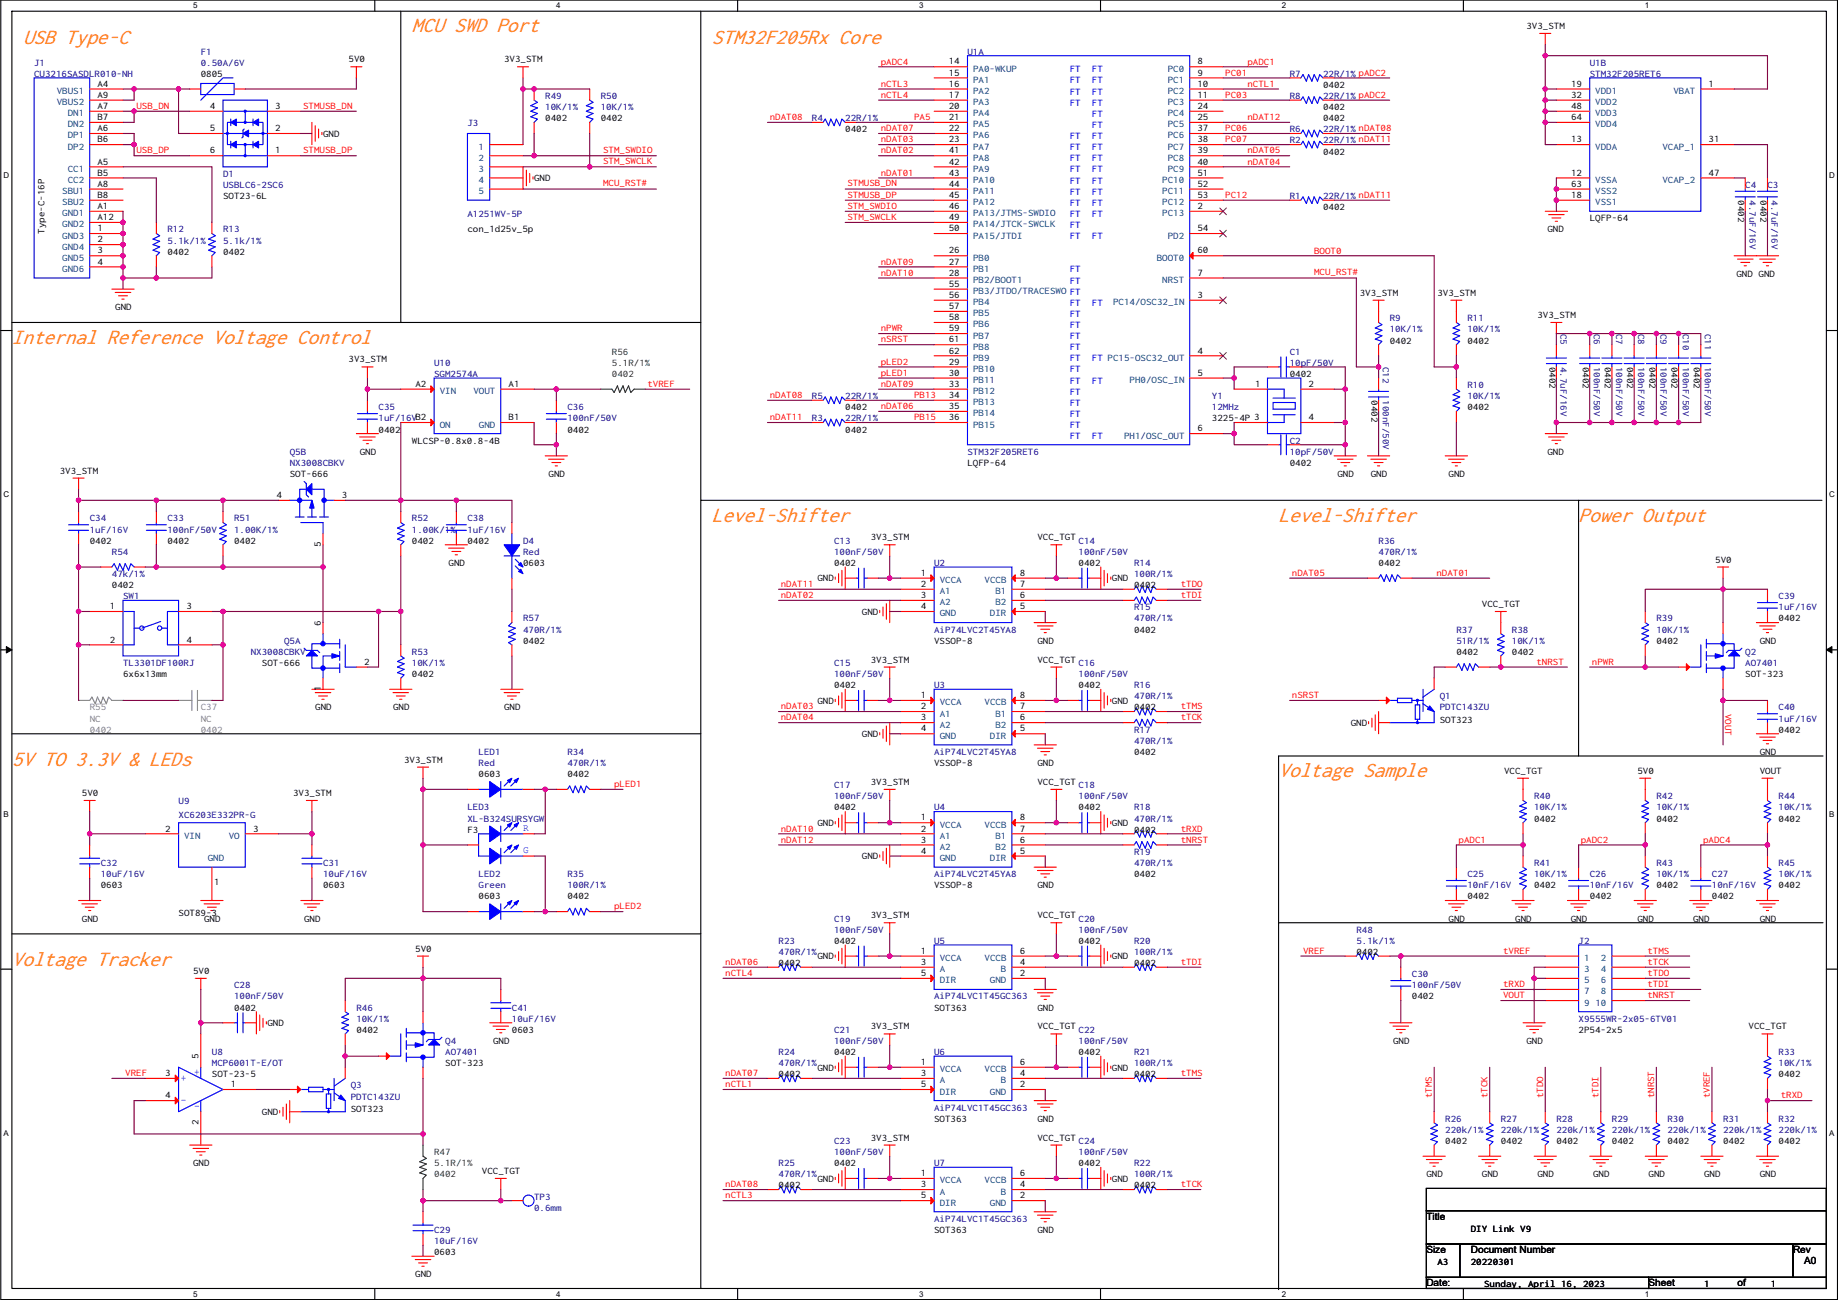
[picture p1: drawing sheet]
<svg xmlns="http://www.w3.org/2000/svg" width="420mm" height="297mm" viewBox="0 0 420 297" stroke-linecap="round" stroke-linejoin="round" font-family="sans-serif">
<defs><g id="words">
<g font-size="5.1" fill="#ff8000">
<text x="5.3" y="9.9">USB Type-C</text>
<text x="94.2" y="7.4">MCU SWD Port</text>
<text x="162.7" y="9.9">STM32F205Rx Core</text>
<text x="2.7" y="78.5">Internal Reference Voltage Control</text>
<text x="162.7" y="119.2">Level-Shifter</text>
<text x="292.3" y="119.2">Level-Shifter</text>
<text x="360.9" y="119.2">Power Output</text>
<text x="2.7" y="175">5V TO 3.3V &amp; LEDs</text>
<text x="292.3" y="177.6">Voltage Sample</text>
<text x="2.7" y="220.8">Voltage Tracker</text>
</g>
<g font-size="2.3">
<text x="348.9" y="6.6">3V3_STM</text>
<text x="45.9" y="17.5">0805</text>
<text x="79.7" y="14.2">5V0</text>
<text x="115.2" y="14.2">3V3_STM</text>
<text x="216.9" y="14.7">14</text>
<text x="216.9" y="17.3">15</text>
<text x="273.7" y="14.7">8</text>
<text x="273.7" y="17.3">9</text>
<text x="22.3" y="19.8">A4</text>
<text x="22.3" y="22.4">A9</text>
<text x="216.9" y="19.8">16</text>
<text x="216.9" y="22.4">17</text>
<text x="273.7" y="19.8">10</text>
<text x="273.7" y="22.4">11</text>
<text x="302.4" y="20.1">0402</text>
<text x="359.1" y="19.8">19</text>
<text x="359.1" y="22.4">32</text>
<text x="390.6" y="19.8">1</text>
<text x="22.3" y="27.4">B7</text>
<text x="22.3" y="30">A6</text>
<text x="22.3" y="24.9">A7</text>
<text x="48" y="24.9">4</text>
<text x="48" y="30">5</text>
<text x="62.9" y="30">2</text>
<text x="62.9" y="24.9">3</text>
<text x="124.6" y="27.7">0402</text>
<text x="137.3" y="27.7">0402</text>
<text x="216.9" y="24.9">20</text>
<text x="216.9" y="27.4">21</text>
<text x="216.9" y="30">22</text>
<text x="273.7" y="24.9">24</text>
<text x="273.7" y="27.4">25</text>
<text x="273.7" y="30">37</text>
<text x="302.4" y="27.7">0402</text>
<text x="302.4" y="25.2">0402</text>
<text x="359.1" y="24.9">48</text>
<text x="359.1" y="27.4">64</text>
<text x="22.3" y="32.5">B6</text>
<text x="48" y="35.1">6</text>
<text x="62.9" y="35.1">1</text>
<text x="73.8" y="31.3">GND</text>
<text x="193.2" y="30.2">0402</text>
<text x="216.9" y="32.5">23</text>
<text x="216.9" y="35.1">41</text>
<text x="273.7" y="32.5">38</text>
<text x="273.7" y="35.1">39</text>
<text x="302.4" y="35.3">0402</text>
<text x="359.1" y="32.5">13</text>
<text x="390.6" y="32.5">31</text>
<text x="22.3" y="37.6">A5</text>
<text x="22.3" y="40.1">B5</text>
<text x="122.1" y="41.4">GND</text>
<text x="216.9" y="37.6">42</text>
<text x="216.9" y="40.1">43</text>
<text x="273.7" y="37.6">40</text>
<text x="273.7" y="40.1">51</text>
<text x="359.1" y="40.1">12</text>
<text x="390.6" y="40.1">47</text>
<text x="22.3" y="47.8">A1</text>
<text x="22.3" y="45.2">B8</text>
<text x="22.3" y="42.7">A8</text>
<text x="51" y="45.5">SOT23-6L</text>
<text x="216.9" y="42.7">44</text>
<text x="216.9" y="45.2">45</text>
<text x="216.9" y="47.8">46</text>
<text x="273.7" y="42.7">52</text>
<text x="273.7" y="45.2">53</text>
<text x="273.7" y="47.8">2</text>
<text x="359.1" y="45.2">18</text>
<text x="359.1" y="42.7">63</text>
<text x="397.4" y="45.7" transform="rotate(90 397.4 45.7)">0402</text>
<text x="402.5" y="45.7" transform="rotate(90 402.5 45.7)">0402</text>
<text x="10.1" y="53.4" transform="rotate(-90 10.1 53.4)">Type-C-16P</text>
<text x="22.3" y="50.3">A12</text>
<text x="22.3" y="52.8">1</text>
<text x="106.9" y="53.1">con_1d25v_5p</text>
<text x="216.9" y="50.3">49</text>
<text x="216.9" y="52.8">50</text>
<text x="273.7" y="52.8">54</text>
<text x="302.4" y="48">0402</text>
<text x="353.7" y="53.1">GND</text>
<text x="363.4" y="50.6">LQFP-64</text>
<text x="22.3" y="55.4">2</text>
<text x="22.3" y="57.9">3</text>
<text x="38.3" y="58.2">0402</text>
<text x="51" y="58.2">0402</text>
<text x="216.9" y="57.9">26</text>
<text x="273.7" y="57.9">60</text>
<text x="22.3" y="60.5">4</text>
<text x="216.9" y="60.5">27</text>
<text x="216.9" y="63">28</text>
<text x="216.9" y="65.5">55</text>
<text x="273.7" y="63">7</text>
<text x="396.9" y="63.3">GND GND</text>
<text x="26.3" y="70.9">GND</text>
<text x="216.9" y="68.1">56</text>
<text x="216.9" y="70.6">57</text>
<text x="273.7" y="68.1">3</text>
<text x="310.8" y="67.6">3V3_STM</text>
<text x="328.6" y="67.6">3V3_STM</text>
<text x="216.9" y="73.2">58</text>
<text x="216.9" y="75.7">59</text>
<text x="351.5" y="72.7">3V3_STM</text>
<text x="79.7" y="82.8">3V3_STM</text>
<text x="216.9" y="78.2">61</text>
<text x="216.9" y="80.8">62</text>
<text x="216.9" y="83.3">29</text>
<text x="273.7" y="80.8">4</text>
<text x="317.7" y="78.5">0402</text>
<text x="335.5" y="78.5">0402</text>
<text x="354.2" y="83.8" transform="rotate(90 354.2 83.8)">0402</text>
<text x="361.8" y="83.8" transform="rotate(90 361.8 83.8)">0402</text>
<text x="366.9" y="83.8" transform="rotate(90 366.9 83.8)">0402</text>
<text x="372" y="83.8" transform="rotate(90 372 83.8)">0402</text>
<text x="377.1" y="83.8" transform="rotate(90 377.1 83.8)">0402</text>
<text x="382.1" y="83.8" transform="rotate(90 382.1 83.8)">0402</text>
<text x="387.2" y="83.8" transform="rotate(90 387.2 83.8)">0402</text>
<text x="95" y="88.4">A2</text>
<text x="116.3" y="88.4">A1</text>
<text x="216.9" y="85.9">30</text>
<text x="216.9" y="88.4">33</text>
<text x="273.7" y="85.9">5</text>
<text x="286.9" y="88.4">1</text>
<text x="294.8" y="86.1">0402</text>
<text x="299.1" y="88.4">2</text>
<text x="193.2" y="93.7">0402</text>
<text x="216.9" y="90.9">34</text>
<text x="216.9" y="93.5">35</text>
<text x="313.6" y="91.5" transform="rotate(90 313.6 91.5)">0402</text>
<text x="335.5" y="93.7">0402</text>
<text x="86.5" y="98.8">0402</text>
<text x="94.2" y="101.4">WLCSP-0.8x0.8-4B</text>
<text x="116.3" y="96">B1</text>
<text x="129.7" y="98.8">0402</text>
<text x="193.2" y="98.8">0402</text>
<text x="216.9" y="96">36</text>
<text x="273.7" y="98.6">6</text>
<text x="277" y="96.3">3225-4P 3</text>
<text x="299.1" y="96">4</text>
<text x="82.2" y="103.9">GND</text>
<text x="221.2" y="106.4">LQFP-64</text>
<text x="294.8" y="106.4">0402</text>
<text x="353.7" y="103.9">GND</text>
<text x="13.6" y="108.2">3V3_STM</text>
<text x="63.2" y="113.8">4</text>
<text x="66.2" y="109">SOT-666</text>
<text x="78.2" y="113.8">3</text>
<text x="125.4" y="109">GND</text>
<text x="305.7" y="109">GND</text>
<text x="313.4" y="109">GND</text>
<text x="331.1" y="109">GND</text>
<text x="20.5" y="124.2">0402</text>
<text x="38.3" y="124.2">0402</text>
<text x="53.5" y="124.2">0402</text>
<text x="73.3" y="125" transform="rotate(-90 73.3 125)">5</text>
<text x="94.2" y="124.2">0402</text>
<text x="106.9" y="124.2">0402</text>
<text x="199.1" y="123.5">3V3_STM</text>
<text x="237.2" y="123.5">VCC_TGT</text>
<text x="102.5" y="129.3">GND</text>
<text x="119.6" y="129.3">0603</text>
<text x="190.7" y="129.3">0402</text>
<text x="210.5" y="131.6">1</text>
<text x="233.1" y="131.6">8</text>
<text x="246.6" y="129.3">0402</text>
<text x="315.1" y="129.3">0402</text>
<text x="392.1" y="128.5">5V0</text>
<text x="25.6" y="134.4">0402</text>
<text x="186.9" y="132.9">GND</text>
<text x="210.5" y="134.1">2</text>
<text x="210.5" y="136.7">3</text>
<text x="233.1" y="136.7">6</text>
<text x="233.1" y="134.1">7</text>
<text x="254.2" y="132.9">GND</text>
<text x="259.3" y="134.4">0402</text>
<text x="25.1" y="139.2">1</text>
<text x="42.6" y="139.2">3</text>
<text x="73.3" y="143" transform="rotate(-90 73.3 143)">6</text>
<text x="197" y="140.5">GND</text>
<text x="210.5" y="139.2">4</text>
<text x="233.1" y="139.2">5</text>
<text x="338.8" y="138.7">VCC_TGT</text>
<text x="406.6" y="142">0402</text>
<text x="25.1" y="146.8">2</text>
<text x="42.6" y="146.8">4</text>
<text x="119.6" y="147.1">0402</text>
<text x="213.5" y="147.1">VSSOP-8</text>
<text x="237.2" y="147.1">GND</text>
<text x="259.3" y="144.5">0402</text>
<text x="332.9" y="149.6">0402</text>
<text x="345.6" y="149.6">0402</text>
<text x="378.6" y="147.1">0402</text>
<text x="402.3" y="147.1">GND</text>
<text x="28.1" y="154.7">6x6x13mm</text>
<text x="59.9" y="152.2">SOT-666</text>
<text x="83.2" y="151.9">2</text>
<text x="94.2" y="154.7">0402</text>
<text x="199.1" y="151.4">3V3_STM</text>
<text x="237.2" y="151.4">VCC_TGT</text>
<text x="399" y="154.7">SOT-323</text>
<text x="73.3" y="158" transform="rotate(-90 73.3 158)">1</text>
<text x="186.9" y="160.8">GND</text>
<text x="190.7" y="157.2">0402</text>
<text x="210.5" y="159.5">1</text>
<text x="233.1" y="159.5">8</text>
<text x="246.6" y="157.2">0402</text>
<text x="254.2" y="160.8">GND</text>
<text x="72.1" y="162.3">GND</text>
<text x="89.8" y="162.3">GND</text>
<text x="115.2" y="162.3">GND</text>
<text x="210.5" y="162.1">2</text>
<text x="210.5" y="164.6">3</text>
<text x="210.5" y="167.1">4</text>
<text x="233.1" y="164.6">6</text>
<text x="233.1" y="162.1">7</text>
<text x="233.1" y="167.1">5</text>
<text x="259.3" y="162.3">0402</text>
<text x="308.8" y="165.9">GND</text>
<text x="329.1" y="165.1">SOT323</text>
<text x="406.6" y="167.4">0402</text>
<text x="197" y="168.4">GND</text>
<text x="259.3" y="172.5">0402</text>
<text x="402.3" y="172.5">GND</text>
<text x="92.4" y="174.3">3V3_STM</text>
<text x="109.4" y="177.6">0603</text>
<text x="129.7" y="177.6">0402</text>
<text x="199.1" y="179.3">3V3_STM</text>
<text x="213.5" y="175">VSSOP-8</text>
<text x="237.2" y="175">GND</text>
<text x="237.2" y="179.3">VCC_TGT</text>
<text x="343.8" y="176.8">VCC_TGT</text>
<text x="374.3" y="176.8">5V0</text>
<text x="402.3" y="176.8">VOUT</text>
<text x="18.7" y="181.9">5V0</text>
<text x="67" y="181.9">3V3_STM</text>
<text x="190.7" y="185.2">0402</text>
<text x="246.6" y="185.2">0402</text>
<text x="37.8" y="190">2</text>
<text x="57.8" y="190">3</text>
<text x="106.9" y="190.3">F3</text>
<text x="186.9" y="188.7">GND</text>
<text x="210.5" y="187.5">1</text>
<text x="210.5" y="190">2</text>
<text x="233.1" y="190">7</text>
<text x="233.1" y="187.5">8</text>
<text x="254.2" y="188.7">GND</text>
<text x="259.3" y="190.3">0402</text>
<text x="350.7" y="187.7">0402</text>
<text x="378.6" y="187.7">0402</text>
<text x="406.6" y="187.7">0402</text>
<text x="197" y="196.4">GND</text>
<text x="210.5" y="192.5">3</text>
<text x="210.5" y="195.1">4</text>
<text x="233.1" y="192.5">6</text>
<text x="233.1" y="195.1">5</text>
<text x="23" y="203">0603</text>
<text x="49" y="202.2">1</text>
<text x="73.8" y="203">0603</text>
<text x="213.5" y="203">VSSOP-8</text>
<text x="237.2" y="203">GND</text>
<text x="259.3" y="200.4">0402</text>
<text x="350.7" y="203">0402</text>
<text x="378.6" y="203">0402</text>
<text x="406.6" y="203">0402</text>
<text x="40.8" y="209.3">SOT89-3</text>
<text x="109.4" y="205.5">0603</text>
<text x="129.7" y="205.5">0402</text>
<text x="199.1" y="209.8">3V3_STM</text>
<text x="237.2" y="209.8">VCC_TGT</text>
<text x="335.5" y="205.5">0402</text>
<text x="363.4" y="205.5">0402</text>
<text x="391.3" y="205.5">0402</text>
<text x="18.7" y="210.6">GND</text>
<text x="46.7" y="210.6">GND</text>
<text x="69.5" y="210.6">GND</text>
<text x="190.7" y="215.7">0402</text>
<text x="246.6" y="215.7">0402</text>
<text x="331.1" y="210.6">GND</text>
<text x="346.4" y="210.6">GND</text>
<text x="359.1" y="210.6">GND</text>
<text x="374.3" y="210.6">GND</text>
<text x="387" y="210.6">GND</text>
<text x="402.3" y="210.6">GND</text>
<text x="94.9" y="217.4">5V0</text>
<text x="178" y="220.7">0402</text>
<text x="186.9" y="219.2">GND</text>
<text x="210.5" y="217.9">1</text>
<text x="210.5" y="220.5">3</text>
<text x="233.1" y="220.5">4</text>
<text x="233.1" y="217.9">6</text>
<text x="254.2" y="219.2">GND</text>
<text x="259.3" y="220.7">0402</text>
<text x="310.1" y="218.2">0402</text>
<text x="44.1" y="222.5">5V0</text>
<text x="210.5" y="223">5</text>
<text x="233.1" y="223">2</text>
<text x="53.5" y="230.9">0402</text>
<text x="213.5" y="230.9">SOT363</text>
<text x="237.2" y="230.9">GND</text>
<text x="322.8" y="228.4">0402</text>
<text x="61.1" y="234.5">GND</text>
<text x="81.5" y="236">0402</text>
<text x="112.7" y="238.5">GND</text>
<text x="117" y="236">0603</text>
<text x="199.1" y="235.2">3V3_STM</text>
<text x="237.2" y="235.2">VCC_TGT</text>
<text x="318.4" y="238.5">GND</text>
<text x="348.9" y="238.5">GND</text>
<text x="360.9" y="236">2P54-2x5</text>
<text x="399.7" y="235.2">VCC_TGT</text>
<text x="37.8" y="245.9">3</text>
<text x="45.4" y="242.1" transform="rotate(-90 45.4 242.1)">5</text>
<text x="101.8" y="243.6">SOT-323</text>
<text x="186.9" y="244.6">GND</text>
<text x="190.7" y="241.1">0402</text>
<text x="210.5" y="243.3">1</text>
<text x="210.5" y="245.9">3</text>
<text x="233.1" y="245.9">4</text>
<text x="233.1" y="243.3">6</text>
<text x="246.6" y="241.1">0402</text>
<text x="254.2" y="244.6">GND</text>
<text x="37.8" y="251">4</text>
<text x="48.4" y="246.1">SOT-23-5</text>
<text x="52.8" y="248.4">1</text>
<text x="178" y="246.1">0402</text>
<text x="210.5" y="248.4">5</text>
<text x="233.1" y="248.4">2</text>
<text x="259.3" y="246.1">0402</text>
<text x="406.6" y="246.1">0402</text>
<text x="45.4" y="257" transform="rotate(-90 45.4 257)">2</text>
<text x="59.9" y="254.8">GND</text>
<text x="80.2" y="254">SOT323</text>
<text x="213.5" y="256.3">SOT363</text>
<text x="237.2" y="256.3">GND</text>
<text x="199.1" y="260.6">3V3_STM</text>
<text x="237.2" y="260.6">VCC_TGT</text>
<text x="330.4" y="261.4">0402</text>
<text x="343.1" y="261.4">0402</text>
<text x="355.8" y="261.4">0402</text>
<text x="368.5" y="261.4">0402</text>
<text x="381.2" y="261.4">0402</text>
<text x="393.9" y="261.4">0402</text>
<text x="406.6" y="261.4">0402</text>
<text x="44.1" y="266.5">GND</text>
<text x="110.2" y="268.2">VCC_TGT</text>
<text x="190.7" y="266.5">0402</text>
<text x="210.5" y="268.7">1</text>
<text x="233.1" y="268.7">6</text>
<text x="246.6" y="266.5">0402</text>
<text x="326.1" y="269">GND</text>
<text x="338.8" y="269">GND</text>
<text x="351.5" y="269">GND</text>
<text x="364.2" y="269">GND</text>
<text x="376.9" y="269">GND</text>
<text x="389.6" y="269">GND</text>
<text x="402.3" y="269">GND</text>
<text x="178" y="271.5">0402</text>
<text x="186.9" y="270">GND</text>
<text x="210.5" y="271.3">3</text>
<text x="210.5" y="273.8">5</text>
<text x="233.1" y="271.3">4</text>
<text x="233.1" y="273.8">2</text>
<text x="254.2" y="270">GND</text>
<text x="259.3" y="271.5">0402</text>
<text x="213.5" y="281.7">SOT363</text>
<text x="237.2" y="281.7">GND</text>
<text x="326.1" y="278.7">Title</text>
<text x="336.2" y="281.5">DIY Link V9</text>
<text x="99.2" y="286.8">0603</text>
<text x="326.1" y="286.3">Size</text>
<text x="336.2" y="286.3">Document Number</text>
<text x="409.9" y="286.3">Rev</text>
<text x="94.9" y="291.9">GND</text>
<text x="326.1" y="293.9">Date:</text>
<text x="328.6" y="289.1">A3</text>
<text x="336.2" y="289.1">20220301</text>
<text x="376.9" y="293.9">Sheet</text>
<text x="397.2" y="293.9">of</text>
<text x="412.4" y="288.8">A0</text>
<text x="339.3" y="294.2">Sunday, April 16, 2023</text>
<text x="389.6" y="294.2">1</text>
<text x="404.8" y="294.2">1</text>
</g>
<g font-size="2.3" fill="#000080">
<text x="7.8" y="15">J1</text>
<text x="7.8" y="17.5">CU3216SASDLR010-NH</text>
<text x="45.9" y="12.5">F1</text>
<text x="45.9" y="15">0.50A/6V</text>
<text x="221.2" y="12.5">U1A</text>
<text x="294.8" y="17.5">R7</text>
<text x="302.4" y="17.5">22R/1% pADC2</text>
<text x="363.4" y="17.5">STM32F205RET6</text>
<text x="363.4" y="15">U1B</text>
<text x="124.6" y="22.6">R49</text>
<text x="137.3" y="22.6">R50</text>
<text x="294.8" y="22.6">R8</text>
<text x="302.4" y="22.6">22R/1% pADC2</text>
<text x="106.9" y="28.7">J3</text>
<text x="124.6" y="25.2">10K/1%</text>
<text x="137.3" y="25.2">10K/1%</text>
<text x="185.6" y="27.7">R4</text>
<text x="193.2" y="27.7">22R/1%</text>
<text x="294.8" y="32.8">R2</text>
<text x="294.8" y="30.2">R6</text>
<text x="302.4" y="32.8">22R/1% nDAT11</text>
<text x="302.4" y="30.2">22R/1% nDAT08</text>
<text x="51" y="40.4">D1</text>
<text x="51" y="42.9">USBLC6-2SC6</text>
<text x="294.8" y="45.5">R1</text>
<text x="302.4" y="45.5">22R/1% nDAT11</text>
<text x="399" y="42.9">C4</text>
<text x="399.9" y="45.7" transform="rotate(90 399.9 45.7)">4.7uF/16V</text>
<text x="404" y="42.9">C3</text>
<text x="405" y="45.7" transform="rotate(90 405 45.7)">4.7uF/16V</text>
<text x="38.3" y="53.1">R12</text>
<text x="51" y="53.1">R13</text>
<text x="106.9" y="49.6">A1251WV-5P</text>
<text x="38.3" y="55.6">5.1k/1%</text>
<text x="51" y="55.6">5.1k/1%</text>
<text x="317.7" y="73.4">R9</text>
<text x="317.7" y="76">10K/1%</text>
<text x="335.5" y="73.4">R11</text>
<text x="335.5" y="76">10K/1%</text>
<text x="356.7" y="76.2" transform="rotate(90 356.7 76.2)">C5</text>
<text x="364.4" y="76.2" transform="rotate(90 364.4 76.2)">C6</text>
<text x="369.4" y="76.2" transform="rotate(90 369.4 76.2)">C7</text>
<text x="374.5" y="76.2" transform="rotate(90 374.5 76.2)">C8</text>
<text x="379.6" y="76.2" transform="rotate(90 379.6 76.2)">C9</text>
<text x="384.7" y="76.2" transform="rotate(90 384.7 76.2)">C10</text>
<text x="389.8" y="76.2" transform="rotate(90 389.8 76.2)">C11</text>
<text x="99.2" y="83.6">U10</text>
<text x="294.8" y="81">C1</text>
<text x="294.8" y="83.6">10pF/50V</text>
<text x="316.1" y="83.8" transform="rotate(90 316.1 83.8)">C12</text>
<text x="356.7" y="83.8" transform="rotate(90 356.7 83.8)">4.7uF/16V</text>
<text x="364.4" y="83.8" transform="rotate(90 364.4 83.8)">100nF/50V</text>
<text x="369.4" y="83.8" transform="rotate(90 369.4 83.8)">100nF/50V</text>
<text x="374.5" y="83.8" transform="rotate(90 374.5 83.8)">100nF/50V</text>
<text x="379.6" y="83.8" transform="rotate(90 379.6 83.8)">100nF/50V</text>
<text x="384.7" y="83.8" transform="rotate(90 384.7 83.8)">100nF/50V</text>
<text x="389.8" y="83.8" transform="rotate(90 389.8 83.8)">100nF/50V</text>
<text x="99.2" y="86.1">SGM2574A</text>
<text x="335.5" y="88.7">R10</text>
<text x="86.5" y="93.7">C35</text>
<text x="129.7" y="93.7">C36</text>
<text x="185.6" y="91.2">R5</text>
<text x="193.2" y="91.2">22R/1%</text>
<text x="277" y="91.2">Y1</text>
<text x="277" y="93.7">12MHz</text>
<text x="316.1" y="91.5" transform="rotate(90 316.1 91.5)">100nF/50V</text>
<text x="335.5" y="91.2">10K/1%</text>
<text x="86.5" y="96.3">1uF/16VB2</text>
<text x="129.7" y="96.3">100nF/50V</text>
<text x="185.6" y="96.3">R3</text>
<text x="193.2" y="96.3">22R/1%</text>
<text x="294.8" y="101.4">C2</text>
<text x="66.2" y="103.9">Q5B</text>
<text x="66.2" y="106.4">NX3008CBKV</text>
<text x="221.2" y="103.9">STM32F205RET6</text>
<text x="294.8" y="103.9">10pF/50V</text>
<text x="20.5" y="119.1">C34</text>
<text x="38.3" y="119.1">C33</text>
<text x="53.5" y="119.1">R51</text>
<text x="94.2" y="119.1">R52</text>
<text x="106.9" y="119.1">C38</text>
<text x="20.5" y="121.7">1uF/16V</text>
<text x="38.3" y="121.7">100nF/50V</text>
<text x="53.5" y="121.7">1.00K/1%</text>
<text x="94.2" y="121.7">1.00K/1%</text>
<text x="106.9" y="121.7">1uF/16V</text>
<text x="119.6" y="124.2">D4</text>
<text x="190.7" y="124.2">C13</text>
<text x="246.6" y="124.2">C14</text>
<text x="315.1" y="124.2">R36</text>
<text x="25.6" y="126.8">R54</text>
<text x="25.6" y="131.8">47k/1%</text>
<text x="119.6" y="126.8">Red</text>
<text x="190.7" y="126.8">100nF/50V</text>
<text x="213.5" y="129.3">U2</text>
<text x="246.6" y="126.8">100nF/50V</text>
<text x="259.3" y="129.3">R14</text>
<text x="259.3" y="131.8">100R/1%</text>
<text x="315.1" y="126.8">470R/1%</text>
<text x="28.1" y="136.9">SW1</text>
<text x="406.6" y="136.9">C39</text>
<text x="119.6" y="142">R57</text>
<text x="259.3" y="139.5">R15</text>
<text x="259.3" y="142">470R/1%</text>
<text x="378.6" y="142">R39</text>
<text x="406.6" y="139.5">1uF/16V</text>
<text x="57.3" y="149.6">NX3008CBKV</text>
<text x="64.9" y="147.1">Q5A</text>
<text x="94.2" y="149.6">R53</text>
<text x="119.6" y="144.5">470R/1%</text>
<text x="213.5" y="144.5">AiP74LVC2T45YA8</text>
<text x="332.9" y="144.5">R37</text>
<text x="332.9" y="147.1">51R/1%</text>
<text x="345.6" y="144.5">R38</text>
<text x="345.6" y="147.1">10K/1%</text>
<text x="378.6" y="144.5">10K/1%</text>
<text x="399" y="149.6">Q2</text>
<text x="28.1" y="152.2">TL3301DF100RJ</text>
<text x="94.2" y="152.2">10K/1%</text>
<text x="190.7" y="152.2">C15</text>
<text x="190.7" y="154.7">100nF/50V</text>
<text x="246.6" y="152.2">C16</text>
<text x="246.6" y="154.7">100nF/50V</text>
<text x="399" y="152.2">AO7401</text>
<text x="213.5" y="157.2">U3</text>
<text x="259.3" y="157.2">R16</text>
<text x="259.3" y="159.8">470R/1%</text>
<text x="329.1" y="159.8">Q1</text>
<text x="259.3" y="167.4">R17</text>
<text x="329.1" y="162.3">PDTC143ZU</text>
<text x="406.6" y="162.3">C40</text>
<text x="406.6" y="164.9">1uF/16V</text>
<text x="109.4" y="172.5">LED1</text>
<text x="129.7" y="172.5">R34</text>
<text x="213.5" y="172.5">AiP74LVC2T45YA8</text>
<text x="259.3" y="169.9">470R/1%</text>
<text x="109.4" y="175">Red</text>
<text x="129.7" y="175">470R/1%</text>
<text x="40.8" y="183.7">U9</text>
<text x="106.9" y="185.2">LED3</text>
<text x="190.7" y="180.1">C17</text>
<text x="190.7" y="182.6">100nF/50V</text>
<text x="213.5" y="185.2">U4</text>
<text x="246.6" y="180.1">C18</text>
<text x="246.6" y="182.6">100nF/50V</text>
<text x="259.3" y="185.2">R18</text>
<text x="350.7" y="182.6">R40</text>
<text x="350.7" y="185.2">10K/1%</text>
<text x="378.6" y="182.6">R42</text>
<text x="378.6" y="185.2">10K/1%</text>
<text x="406.6" y="182.6">R44</text>
<text x="406.6" y="185.2">10K/1%</text>
<text x="40.8" y="187">XC6203E332PR-G</text>
<text x="106.9" y="187.7">XL-B324SURSYGW</text>
<text x="259.3" y="187.7">470R/1%</text>
<text x="23" y="197.9">C32</text>
<text x="73.8" y="197.9">C31</text>
<text x="259.3" y="195.3">R19</text>
<text x="259.3" y="197.9">470R/1%</text>
<text x="350.7" y="197.9">R41</text>
<text x="378.6" y="197.9">R43</text>
<text x="406.6" y="197.9">R45</text>
<text x="23" y="200.4">10uF/16V</text>
<text x="73.8" y="200.4">10uF/16V</text>
<text x="109.4" y="200.4">LED2</text>
<text x="109.4" y="203">Green</text>
<text x="129.7" y="200.4">R35</text>
<text x="129.7" y="203">100R/1%</text>
<text x="213.5" y="200.4">AiP74LVC2T45YA8</text>
<text x="335.5" y="200.4">C25</text>
<text x="335.5" y="203">10nF/16V</text>
<text x="350.7" y="200.4">10K/1%</text>
<text x="363.4" y="200.4">C26</text>
<text x="363.4" y="203">10nF/16V</text>
<text x="378.6" y="200.4">10K/1%</text>
<text x="391.3" y="200.4">C27</text>
<text x="391.3" y="203">10nF/16V</text>
<text x="406.6" y="200.4">10K/1%</text>
<text x="178" y="215.7">R23</text>
<text x="190.7" y="210.6">C19</text>
<text x="190.7" y="213.1">100nF/50V</text>
<text x="213.5" y="215.7">U5</text>
<text x="246.6" y="210.6">C20</text>
<text x="246.6" y="213.1">100nF/50V</text>
<text x="259.3" y="215.7">R20</text>
<text x="310.1" y="213.1">R48</text>
<text x="310.1" y="215.7">5.1k/1%</text>
<text x="360.9" y="215.7">J2</text>
<text x="178" y="218.2">470R/1%</text>
<text x="259.3" y="218.2">100R/1%</text>
<text x="53.5" y="225.8">C28</text>
<text x="322.8" y="223.3">C30</text>
<text x="322.8" y="225.8">100nF/50V</text>
<text x="53.5" y="228.4">100nF/50V</text>
<text x="81.5" y="230.9">R46</text>
<text x="81.5" y="233.4">10K/1%</text>
<text x="117" y="230.9">C41</text>
<text x="117" y="233.4">10uF/16V</text>
<text x="213.5" y="228.4">AiP74LVC1T45GC363</text>
<text x="360.9" y="233.4">X9555WR-2x05-6TV01</text>
<text x="101.8" y="238.5">Q4</text>
<text x="190.7" y="236">C21</text>
<text x="190.7" y="238.5">100nF/50V</text>
<text x="246.6" y="236">C22</text>
<text x="246.6" y="238.5">100nF/50V</text>
<text x="48.4" y="241.1">U8</text>
<text x="48.4" y="243.6">MCP6001T-E/OT</text>
<text x="101.8" y="241.1">AO7401</text>
<text x="178" y="241.1">R24</text>
<text x="178" y="243.6">470R/1%</text>
<text x="213.5" y="241.1">U6</text>
<text x="259.3" y="241.1">R21</text>
<text x="259.3" y="243.6">100R/1%</text>
<text x="406.6" y="241.1">R33</text>
<text x="406.6" y="243.6">10K/1%</text>
<text x="80.2" y="248.7">Q3</text>
<text x="80.2" y="251.2">PDTC143ZU</text>
<text x="213.5" y="253.8">AiP74LVC1T45GC363</text>
<text x="330.4" y="256.3">R26</text>
<text x="343.1" y="256.3">R27</text>
<text x="355.8" y="256.3">R28</text>
<text x="368.5" y="256.3">R29</text>
<text x="381.2" y="256.3">R30</text>
<text x="393.9" y="256.3">R31</text>
<text x="406.6" y="256.3">R32</text>
<text x="190.7" y="261.4">C23</text>
<text x="190.7" y="263.9">100nF/50V</text>
<text x="246.6" y="261.4">C24</text>
<text x="246.6" y="263.9">100nF/50V</text>
<text x="330.4" y="258.8">220k/1%</text>
<text x="343.1" y="258.8">220k/1%</text>
<text x="355.8" y="258.8">220k/1%</text>
<text x="368.5" y="258.8">220k/1%</text>
<text x="381.2" y="258.8">220k/1%</text>
<text x="393.9" y="258.8">220k/1%</text>
<text x="406.6" y="258.8">220k/1%</text>
<text x="178" y="266.5">R25</text>
<text x="178" y="269">470R/1%</text>
<text x="213.5" y="266.5">U7</text>
<text x="259.3" y="266.5">R22</text>
<text x="259.3" y="269">100R/1%</text>
<text x="122.1" y="274.1">TP3</text>
<text x="99.2" y="281.7">C29</text>
<text x="122.1" y="276.6">0.6mm</text>
<text x="213.5" y="279.2">AiP74LVC1T45GC363</text>
<text x="99.2" y="284.2">10uF/16V</text>
</g>
<g font-size="2.3" fill="#f00">
<text x="201.3" y="14.8">pADC4</text>
<text x="280.1" y="17.3">PC01</text>
<text x="285.2" y="14.8">pADC1</text>
<text x="201.3" y="19.8">nCTL3</text>
<text x="201.3" y="22.4">nCTL4</text>
<text x="280.1" y="22.4">PC03</text>
<text x="285.2" y="19.8">nCTL1</text>
<text x="31.2" y="24.8">USB_DN</text>
<text x="69.3" y="24.8">STMUSB_DN</text>
<text x="175.9" y="27.5">nDAT08</text>
<text x="201.3" y="30">nDAT07</text>
<text x="209" y="27.5">PA5</text>
<text x="280.1" y="30">PC06</text>
<text x="285.2" y="27.5">nDAT12</text>
<text x="31.2" y="35">USB_DP</text>
<text x="69.3" y="35">STMUSB_DP</text>
<text x="137.8" y="35">STM_SWDIO</text>
<text x="201.3" y="32.5">nDAT03</text>
<text x="201.3" y="35.1">nDAT02</text>
<text x="280.1" y="32.5">PC07</text>
<text x="285.2" y="35.1">nDAT05</text>
<text x="137.8" y="37.5">STM_SWCLK</text>
<text x="201.3" y="40.2">nDAT01</text>
<text x="285.2" y="37.6">nDAT04</text>
<text x="137.8" y="42.6">MCU_RST#</text>
<text x="193.7" y="42.6">STMUSB_DN</text>
<text x="193.7" y="45.1">STMUSB_DP</text>
<text x="193.7" y="47.7">STM_SWDIO</text>
<text x="280.1" y="45.2">PC12</text>
<text x="193.7" y="50.2">STM_SWCLK</text>
<text x="300.4" y="57.9">BOOT0</text>
<text x="201.3" y="60.5">nDAT09</text>
<text x="201.3" y="63">nDAT10</text>
<text x="300.4" y="62.9">MCU_RST#</text>
<text x="201.3" y="75.7">nPWR</text>
<text x="201.3" y="78.3">nSRST</text>
<text x="201.3" y="83.3">pLED2</text>
<text x="148" y="88.4">tVREF</text>
<text x="201.3" y="85.9">pLED1</text>
<text x="201.3" y="88.4">nDAT09</text>
<text x="175.9" y="91">nDAT08</text>
<text x="201.3" y="93.5">nDAT06</text>
<text x="209" y="91">PB13</text>
<text x="175.9" y="96">nDAT11</text>
<text x="209" y="96">PB15</text>
<text x="295.3" y="131.6">nDAT05</text>
<text x="328.3" y="131.6">nDAT01</text>
<text x="178.5" y="136.7">nDAT02</text>
<text x="178.5" y="134.1">nDAT11</text>
<text x="269.9" y="136.7">tTDI</text>
<text x="269.9" y="134.1">tTDO</text>
<text x="351.2" y="151.9">tNRST</text>
<text x="363.9" y="151.9">nPWR</text>
<text x="295.3" y="159.5">nSRST</text>
<text x="178.5" y="164.6">nDAT04</text>
<text x="178.5" y="162.1">nDAT03</text>
<text x="269.9" y="162.1">tTMS</text>
<text x="269.9" y="164.6">tTCK</text>
<text x="394.4" y="163.1" transform="rotate(90 394.4 163.1)">VOUT</text>
<text x="140.4" y="179.9">pLED1</text>
<text x="178.5" y="190">nDAT10</text>
<text x="269.9" y="190">tRXD</text>
<text x="178.5" y="192.6">nDAT12</text>
<text x="269.9" y="192.6">tNRST</text>
<text x="333.4" y="192.6">pADC1</text>
<text x="361.4" y="192.6">pADC2</text>
<text x="389.3" y="192.6">pADC4</text>
<text x="140.4" y="207.8">pLED2</text>
<text x="165.8" y="220.5">nDAT06</text>
<text x="269.9" y="220.5">tTDI</text>
<text x="297.9" y="218">VREF</text>
<text x="343.6" y="218">tVREF</text>
<text x="376.6" y="218">tTMS</text>
<text x="376.6" y="220.5">tTCK</text>
<text x="165.8" y="223">nCTL4</text>
<text x="343.6" y="225.6">tRXD</text>
<text x="376.6" y="223">tTDO</text>
<text x="376.6" y="225.6">tTDI</text>
<text x="343.6" y="228.1">VOUT</text>
<text x="376.6" y="228.1">tNRST</text>
<text x="28.6" y="245.9">VREF</text>
<text x="165.8" y="245.9">nDAT07</text>
<text x="269.9" y="245.9">tTMS</text>
<text x="165.8" y="248.4">nCTL1</text>
<text x="327.3" y="251" transform="rotate(-90 327.3 251)">tTMS</text>
<text x="340" y="251" transform="rotate(-90 340 251)">tTCK</text>
<text x="352.7" y="251" transform="rotate(-90 352.7 251)">tTDO</text>
<text x="365.4" y="251" transform="rotate(-90 365.4 251)">tTDI</text>
<text x="378.1" y="251" transform="rotate(-90 378.1 251)">tNRST</text>
<text x="390.8" y="251" transform="rotate(-90 390.8 251)">tVREF</text>
<text x="407.1" y="251">tRXD</text>
<text x="165.8" y="271.3">nDAT08</text>
<text x="165.8" y="273.8">nCTL3</text>
<text x="269.9" y="271.3">tTCK</text>
</g>
<g font-size="2.3" fill="#004080">
<text x="222.4" y="16.4">PA0-WKUP</text>
<text x="266.9" y="16.4">PC0</text>
<text x="13" y="21.5">VBUS1</text>
<text x="222.4" y="18.9">PA1</text>
<text x="222.4" y="21.5">PA2</text>
<text x="266.9" y="18.9">PC1</text>
<text x="266.9" y="21.5">PC2</text>
<text x="364.7" y="21.5">VDD1</text>
<text x="382.5" y="21.5">VBAT</text>
<text x="13" y="24">VBUS2</text>
<text x="15.5" y="29.1">DN2</text>
<text x="15.5" y="26.6">DN1</text>
<text x="222.4" y="24">PA3</text>
<text x="222.4" y="26.6">PA4</text>
<text x="222.4" y="29.1">PA5</text>
<text x="266.9" y="24">PC3</text>
<text x="266.9" y="26.6">PC4</text>
<text x="266.9" y="29.1">PC5</text>
<text x="364.7" y="24">VDD2</text>
<text x="364.7" y="26.6">VDD3</text>
<text x="364.7" y="29.1">VDD4</text>
<text x="15.5" y="31.6">DP1</text>
<text x="15.5" y="34.2">DP2</text>
<text x="109.4" y="34.2">1</text>
<text x="222.4" y="31.6">PA6</text>
<text x="222.4" y="34.2">PA7</text>
<text x="266.9" y="31.6">PC6</text>
<text x="266.9" y="34.2">PC7</text>
<text x="364.7" y="34.2">VDDA</text>
<text x="380" y="34.2">VCAP_1</text>
<text x="15.5" y="39.3">CC1</text>
<text x="15.5" y="41.8">CC2</text>
<text x="109.4" y="36.7">2</text>
<text x="109.4" y="39.3">3</text>
<text x="109.4" y="41.8">4</text>
<text x="222.4" y="36.7">PA8</text>
<text x="222.4" y="39.3">PA9</text>
<text x="222.4" y="41.8">PA10</text>
<text x="265.7" y="41.8">PC10</text>
<text x="266.9" y="36.7">PC8</text>
<text x="266.9" y="39.3">PC9</text>
<text x="364.7" y="41.8">VSSA</text>
<text x="380" y="41.8">VCAP_2</text>
<text x="14.2" y="46.9">SBU2</text>
<text x="14.2" y="44.3">SBU1</text>
<text x="109.4" y="44.3">5</text>
<text x="222.4" y="44.3">PA11</text>
<text x="222.4" y="46.9">PA12</text>
<text x="265.7" y="44.3">PC11</text>
<text x="265.7" y="46.9">PC12</text>
<text x="364.7" y="46.9">VSS1</text>
<text x="364.7" y="44.3">VSS2</text>
<text x="14.2" y="49.4">GND1</text>
<text x="14.2" y="52">GND2</text>
<text x="222.4" y="49.4">PA13/JTMS-SWDIO</text>
<text x="222.4" y="52">PA14/JTCK-SWCLK</text>
<text x="265.7" y="49.4">PC13</text>
<text x="14.2" y="54.5">GND3</text>
<text x="14.2" y="57">GND4</text>
<text x="14.2" y="59.6">GND5</text>
<text x="222.4" y="54.5">PA15/JTDI</text>
<text x="222.4" y="59.6">PB0</text>
<text x="264.4" y="59.6">BOOT0</text>
<text x="266.9" y="54.5">PD2</text>
<text x="14.2" y="62.1">GND6</text>
<text x="222.4" y="62.1">PB1</text>
<text x="222.4" y="64.7">PB2/BOOT1</text>
<text x="265.7" y="64.7">NRST</text>
<text x="222.4" y="67.2">PB3/JTDO/TRACESWO FT</text>
<text x="222.4" y="69.7">PB4</text>
<text x="254.5" y="69.7">PC14/OSC32_IN</text>
<text x="222.4" y="72.3">PB5</text>
<text x="222.4" y="74.8">PB6</text>
<text x="222.4" y="77.4">PB7</text>
<text x="222.4" y="79.9">PB8</text>
<text x="222.4" y="82.4">PB9</text>
<text x="222.4" y="85">PB10</text>
<text x="222.4" y="87.5">PB11</text>
<text x="258.2" y="87.5">PH0/OSC_IN</text>
<text x="100.5" y="90.1">VIN</text>
<text x="108.2" y="90.1">VOUT</text>
<text x="222.4" y="90.1">PB12</text>
<text x="222.4" y="92.6">PB13</text>
<text x="222.4" y="95.1">PB14</text>
<text x="100.5" y="97.7">ON</text>
<text x="109.5" y="97.7">GND</text>
<text x="222.4" y="97.7">PB15</text>
<text x="257" y="100.2">PH1/OSC_OUT</text>
<text x="214.8" y="133.2">VCCA</text>
<text x="214.8" y="135.8">A1</text>
<text x="225.1" y="133.2">VCCB</text>
<text x="227.6" y="135.8">B1</text>
<text x="214.8" y="138.3">A2</text>
<text x="214.8" y="140.9">GND</text>
<text x="226.3" y="140.9">DIR</text>
<text x="227.6" y="138.3">B2</text>
<text x="214.8" y="161.2">VCCA</text>
<text x="225.1" y="161.2">VCCB</text>
<text x="214.8" y="163.7">A1</text>
<text x="214.8" y="166.3">A2</text>
<text x="227.6" y="166.3">B2</text>
<text x="227.6" y="163.7">B1</text>
<text x="214.8" y="168.8">GND</text>
<text x="226.3" y="168.8">DIR</text>
<text x="42.1" y="191.7">VIN</text>
<text x="52.3" y="191.7">VO</text>
<text x="214.8" y="189.1">VCCA</text>
<text x="214.8" y="191.7">A1</text>
<text x="225.1" y="189.1">VCCB</text>
<text x="227.6" y="191.7">B1</text>
<text x="47.5" y="196.8">GND</text>
<text x="214.8" y="194.2">A2</text>
<text x="214.8" y="196.7">GND</text>
<text x="226.3" y="196.7">DIR</text>
<text x="227.6" y="194.2">B2</text>
<text x="214.8" y="219.6">VCCA</text>
<text x="225.1" y="219.6">VCCB</text>
<text x="362.1" y="219.6">1</text>
<text x="366" y="219.6">2</text>
<text x="214.8" y="222.1">A</text>
<text x="214.8" y="224.7">DIR</text>
<text x="226.3" y="224.7">GND</text>
<text x="228.8" y="222.1">B</text>
<text x="362.1" y="222.1">3</text>
<text x="362.1" y="224.7">5</text>
<text x="362.1" y="227.2">7</text>
<text x="366" y="222.1">4</text>
<text x="366" y="224.7">6</text>
<text x="366" y="227.2">8</text>
<text x="362.1" y="229.8">9</text>
<text x="364.7" y="229.8">10</text>
<text x="214.8" y="245">VCCA</text>
<text x="225.1" y="245">VCCB</text>
<text x="214.8" y="247.5">A</text>
<text x="214.8" y="250.1">DIR</text>
<text x="226.3" y="250.1">GND</text>
<text x="228.8" y="247.5">B</text>
<text x="214.8" y="270.4">VCCA</text>
<text x="214.8" y="272.9">A</text>
<text x="214.8" y="275.5">DIR</text>
<text x="225.1" y="270.4">VCCB</text>
<text x="226.3" y="275.5">GND</text>
<text x="228.8" y="272.9">B</text>
</g>
<g font-size="2.3" fill="#00f">
<text x="244.5" y="16.5">FT</text>
<text x="249.6" y="16.5">FT</text>
<text x="244.5" y="19.1">FT</text>
<text x="244.5" y="21.6">FT</text>
<text x="249.6" y="19.1">FT</text>
<text x="249.6" y="21.6">FT</text>
<text x="244.5" y="24.2">FT</text>
<text x="249.6" y="24.2">FT</text>
<text x="249.6" y="26.7">FT</text>
<text x="249.6" y="29.2">FT</text>
<text x="244.5" y="31.8">FT</text>
<text x="244.5" y="34.3">FT</text>
<text x="249.6" y="31.8">FT</text>
<text x="249.6" y="34.3">FT</text>
<text x="244.5" y="36.9">FT</text>
<text x="244.5" y="39.4">FT</text>
<text x="244.5" y="41.9">FT</text>
<text x="249.6" y="36.9">FT</text>
<text x="249.6" y="39.4">FT</text>
<text x="249.6" y="41.9">FT</text>
<text x="244.5" y="44.5">FT</text>
<text x="244.5" y="47">FT</text>
<text x="249.6" y="44.5">FT</text>
<text x="249.6" y="47">FT</text>
<text x="244.5" y="49.6">FT</text>
<text x="244.5" y="52.1">FT</text>
<text x="249.6" y="49.5">FT</text>
<text x="244.5" y="54.6">FT</text>
<text x="249.6" y="54.6">FT</text>
<text x="244.5" y="62.3">FT</text>
<text x="244.5" y="64.8">FT</text>
<text x="244.5" y="69.9">FT</text>
<text x="249.6" y="69.9">FT</text>
<text x="244.5" y="72.4">FT</text>
<text x="244.5" y="75">FT</text>
<text x="244.5" y="77.5">FT</text>
<text x="244.5" y="80">FT</text>
<text x="244.5" y="82.6">FT</text>
<text x="249.6" y="82.6">FT PC15-OSC32_OUT</text>
<text x="244.5" y="85.1">FT</text>
<text x="244.5" y="87.7">FT</text>
<text x="249.6" y="87.7">FT</text>
<text x="244.5" y="90.2">FT</text>
<text x="244.5" y="92.7">FT</text>
<text x="244.5" y="95.3">FT</text>
<text x="244.5" y="97.8">FT</text>
<text x="244.5" y="100.4">FT</text>
<text x="249.6" y="100.4">FT</text>
<text x="119.6" y="189.8">R</text>
<text x="119.6" y="194.9">G</text>
<text x="44.4" y="245.7">+</text>
<text x="41.3" y="247">+</text>
<text x="41.3" y="252">-</text>
<text x="44.4" y="253.3">-</text>
</g>
<g font-size="2.3" fill="#008000">
<text x="139.9" y="81">R56</text>
<text x="139.9" y="83.6">5.1R/1%</text>
<text x="139.9" y="86.1">0402</text>
<text x="99.2" y="263.9">R47</text>
<text x="99.2" y="266.5">5.1R/1%</text>
<text x="99.2" y="269">0402</text>
</g>
<g font-size="2.3" fill="#808080">
<text x="20.5" y="162.3">R55</text>
<text x="20.5" y="164.9">NC</text>
<text x="20.5" y="167.4">0402</text>
<text x="45.9" y="162.3">C37</text>
<text x="45.9" y="164.9">NC</text>
<text x="45.9" y="167.4">0402</text>
</g>
<g font-size="1.8">
<text x="44.2" y="1.9">5</text>
<text x="127.1" y="1.9">4</text>
<text x="210.1" y="1.9">3</text>
<text x="293" y="1.9">2</text>
<text x="376" y="1.9">1</text>
<text x=".8" y="40.7">D</text>
<text x="418.1" y="40.7">D</text>
<text x=".8" y="113.6">C</text>
<text x="418.1" y="113.6">C</text>
<text x=".8" y="186.6">B</text>
<text x="418.1" y="186.6">B</text>
<text x=".8" y="259.5">A</text>
<text x="418.1" y="259.5">A</text>
<text x="44.2" y="296.3">5</text>
<text x="127.1" y="296.3">4</text>
<text x="210.1" y="296.3">3</text>
<text x="293" y="296.3">2</text>
<text x="376" y="296.3">1</text>
</g>
</g></defs>
<path d="M.2 0h419.8v296.9h-419.8zM2.7 2.6h414.8v291.8h-414.8z" fill="none" stroke="#000" stroke-width=".25"/>
<g fill="#fff">
<path d="M44.2 .3h1v2h-1z"/>
<path d="M44.2 294.7h1v2h-1z"/>
</g>
<path d="M85.7 0v2.6M85.7 294.4v2.5" fill="none" stroke="#000" stroke-width=".25"/>
<g fill="#fff">
<path d="M127.1 .3h1v2h-1z"/>
<path d="M127.1 294.7h1v2h-1z"/>
</g>
<path d="M168.6 0v2.6M168.6 294.4v2.5" fill="none" stroke="#000" stroke-width=".25"/>
<g fill="#fff">
<path d="M210.1 .3h1v2h-1z"/>
<path d="M210.1 294.7h1v2h-1z"/>
</g>
<path d="M251.6 0v2.6M251.6 294.4v2.5" fill="none" stroke="#000" stroke-width=".25"/>
<g fill="#fff">
<path d="M293 .3h1v2h-1z"/>
<path d="M293 294.7h1v2h-1z"/>
</g>
<path d="M334.5 0v2.6M334.5 294.4v2.5" fill="none" stroke="#000" stroke-width=".25"/>
<g fill="#fff">
<path d="M376 .3h1v2h-1z"/>
<path d="M376 294.7h1v2h-1z"/>
<path d="M.8 39h1.3v2.1h-1.3z"/>
<path d="M418.1 39h1.3v2.1h-1.3z"/>
<path d="M.8 112h1.3v2h-1.3z"/>
<path d="M418.1 112h1.3v2h-1.3z"/>
</g>
<path d="M.2 75.5h2.5M417.5 75.5h2.5" fill="none" stroke="#000" stroke-width=".25"/>
<g fill="#fff">
<path d="M.8 185h1.2v2h-1.2z"/>
<path d="M418.1 185h1.2v2h-1.2z"/>
</g>
<path d="M.2 148.5h2.5M417.5 148.5h2.5" fill="none" stroke="#000" stroke-width=".25"/>
<path d="M1.4 147.7l1.3 .8-1.3 .7zM417.5 148.5l1.3-.8v1.5z" fill="#000" stroke="#000" stroke-width=".23"/>
<g fill="#fff">
<path d="M.8 257.9h1.2v2h-1.2z"/>
<path d="M418.1 257.9h1.2v2h-1.2z"/>
</g>
<g fill="none" stroke="#000" stroke-width=".25">
<path d="M91.6 2.6v71.1M160.2 2.6v111.7h256.3M2.7 73.7h157.5M160.2 114.3v180.1M360.9 114.3v58.4M2.7 167.7h157.5M416.7 172.7h-124.4v38.1M2.7 213.4h157.5M416.7 210.8h-124.4v83.9M.2 221.4h2.5M417.5 221.4h2.5M326.1 271.5h91.4v5.1h-91.4z"/>
<path d="M326.1 276.6h91.4v7.6h-91.4zM326.1 291.9h50.8v2.5h-50.8zM326.1 284.2h7.6v7.7h-7.6zM333.7 284.2h76.2v7.7h-76.2zM376.9 291.9h40.6v2.5h-40.6zM409.9 284.2h7.6v7.7h-7.6z"/>
</g>
<g fill="none" stroke="#f00" stroke-width=".25">
<path d="M80.2 15.3h2.5M81.5 15.3v2.5M118.3 15.3h2.5M119.6 15.3v2.5M213.5 15.3h7.7M213.5 17.8h7.7M272 15.3h7.6M272 17.8h7.6M294.8 17.8h2.6M302.4 17.8h2.6M352 7.6h2.5M353.2 7.6v2.6"/>
<path d="M20.5 20.3h7.6M20.5 38.1h7.6M20.5 28h7.6M20.5 30.5h7.6M20.5 25.4h7.6M20.5 33h7.6M20.5 22.9h7.6M43.4 25.4h7.6M43.4 30.5h7.6M43.4 35.6h7.6M43.4 20.3h2.5M53.5 20.3h2.6"/>
<path d="M61.1 35.6h7.7M61.1 30.5h7.7M61.1 25.4h7.7M71.3 28v5M72.1 28.7v3.6M72.8 29.5v2M73.6 30.2v.6M111.9 38.1h7.7v5.1h-7.7M111.9 33h7.7M111.9 35.6h7.7M120.3 38.9v3.5M121.1 39.6v2.1"/>
<path d="M122.1 20.3v2.6M122.1 28v2.5M134.8 20.3v2.6M134.8 28v2.5M185.6 28h2.5M193.2 28h2.6M213.5 20.3h7.7M213.5 22.9h7.7M213.5 25.4h7.7M213.5 28h7.7M213.5 30.5h7.7M213.5 33h7.7"/>
<path d="M213.5 35.6h7.7M213.5 38.1h7.7M272 20.3h7.6M272 22.9h7.6M272 25.4h7.6M272 28h7.6M272 30.5h7.6M272 33h7.6M272 35.6h7.6M272 38.1h7.6M294.8 33h2.6M294.8 30.5h2.6"/>
<path d="M294.8 22.9h2.6M302.4 33h2.6M302.4 30.5h2.6M302.4 22.9h2.6M355.8 20.3h7.6M355.8 22.9h7.6M355.8 25.4h7.6M355.8 28h7.6M355.8 33h7.6M388.8 20.3h7.6M388.8 33h7.6M20.5 48.3h7.6"/>
<path d="M20.5 45.7h7.6M20.5 43.2h7.6M20.5 40.7h7.6M20.5 50.8h7.6M20.5 53.4h7.6M20.5 55.9h7.6M20.5 58.4h7.6M35.7 50.8v2.6M35.7 58.4v2.6M48.4 50.8v2.6M48.4 58.4v2.6M111.9 40.7h7.7"/>
<path d="M121.8 40.4v.5M213.5 40.7h7.7M213.5 43.2h7.7M213.5 45.7h7.7M213.5 48.3h7.7M213.5 50.8h7.7M213.5 53.4h7.7M213.5 58.4h7.7M272 40.7h7.6M272 43.2h7.6M272 45.7h7.6M272 48.3h7.6"/>
<path d="M272 53.4h7.6M272 58.4h7.6M294.8 45.7h2.6M302.4 45.7h2.6M353.2 48.3h5.1M354 49h3.6M354.8 49.8h2M355.5 50.6h.5M355.8 45.7h7.6M355.8 43.2h7.6M355.8 40.7h7.6M388.8 40.7h7.6"/>
<path d="M396.4 58.4h10.2M397.2 59.2h3.5M397.9 60h2.1M399 40.7v2.5M399 45.7v2.6M402.3 59.2h3.5M403 60h2.1M404 40.7v2.5M404 45.7v2.6M20.5 61h7.6M25.6 66.1h5.1M26.3 66.8h3.6"/>
<path d="M27.1 67.6h2M27.9 68.3h.5M213.5 61h7.7M213.5 63.5h7.7M213.5 66.1h7.7M213.5 68.6h7.7M213.5 71.1h7.7M213.5 73.7h7.7M213.5 76.2h7.7M213.5 78.8h7.7M272 68.6h7.6M272 63.5h7.6"/>
<path d="M313.9 68.6h2.5M315.1 68.6v5.1M315.1 78.8v2.5M331.6 68.6h2.6M332.9 68.6v5.1M332.9 78.8v2.5M354.5 73.7h2.5M355.8 73.7v2.5M355.8 78.8v2.5M363.4 78.8v2.5M368.5 78.8v2.5M373.6 78.8v2.5"/>
<path d="M378.6 78.8v2.5M383.7 78.8v2.5M388.8 78.8v2.5M398.7 60.7h.5M403.8 60.7h.5M81.5 99.1h5M82.2 99.8h3.6M82.7 83.8h2.6M84 83.8v2.6M84 91.5v2.5M84 96.5v2.6M91.6 88.9h7.6"/>
<path d="M91.6 96.5h7.6M114.5 88.9h7.6M114.5 96.5h7.6M127.2 91.5v2.5M127.2 96.5v2.6M185.6 96.5h2.5M185.6 91.5h2.5M193.2 96.5h2.6M193.2 91.5h2.6M213.5 81.3h7.7M213.5 83.8h7.7M213.5 86.4h7.7"/>
<path d="M213.5 88.9h7.7M213.5 91.5h7.7M213.5 94h7.7M213.5 96.5h7.7M272 81.3h7.6M272 86.4h7.6M272 99.1h7.6M282.1 88.9h7.6M282.1 96.5h7.6M289.7 83.8h2.6M294.8 83.8h2.6M297.4 88.9h7.6"/>
<path d="M297.4 96.5h7.6M315.1 86.4v2.5M315.1 91.5v2.5M332.9 86.4v2.5M332.9 94v2.5M353.2 99.1h5.1M354 99.8h3.6M355.8 83.8v2.6M363.4 83.8v2.6M368.5 83.8v2.6M373.6 83.8v2.6M378.6 83.8v2.6"/>
<path d="M383.7 83.8v2.6M388.8 83.8v2.6M16.7 109.2h2.5M18 109.2v2.6M18 116.9v2.5M35.7 116.9v2.5M51 116.9v2.5M63.7 114.3h2.5M76.4 114.3h2.5M83 100.6h2M83.7 101.4h.6M91.6 116.9v2.5"/>
<path d="M104.3 116.9v2.5M117 119.4v2.5M124.6 104.2h5.1M125.4 104.9h3.6M126.2 105.7h2M126.9 106.4h.5M289.7 101.6h2.6M294.8 101.6h2.6M305 104.2h5.1M305.7 104.9h3.6M306.5 105.7h2M307.3 106.4h.5"/>
<path d="M312.6 104.2h5.1M313.4 104.9h3.5M314.1 105.7h2.1M314.9 106.4h.5M330.4 104.2h5.1M331.1 104.9h3.6M331.9 105.7h2M332.7 106.4h.5M354.8 100.6h2M355.5 101.4h.5M18 121.9v2.6M20.5 139.7h7.6"/>
<path d="M23 129.6h2.6M30.7 129.6h2.5M35.7 121.9v2.6M40.8 139.7h7.6M51 124.5v2.5M73.8 121.9v2.6M91.6 124.5v2.5M101.8 124.5h5.1M102.5 125.2h3.6M103.3 126h2M104.1 126.8h.5M104.3 121.9v2.6"/>
<path d="M117 139.7v2.6M117 132.1v2.5M190.9 131.8v.6M191.7 131.1v2M192.5 130.3v3.6M193.2 129.6v5M193.2 132.1h2.6M198.3 132.1h2.5M201.1 139.5v.5M201.9 138.7v2M202.1 124.5h2.5M202.6 137.9v3.6"/>
<path d="M203.4 124.5v2.5M203.4 137.2v5.1M205.9 132.1h7.6M205.9 134.6h7.6M205.9 137.2h7.6M205.9 139.7h7.6M231.3 139.7h7.6M231.3 137.2h7.6M231.3 134.6h7.6M231.3 132.1h7.6M240.2 124.5h2.5M241.5 124.5v2.5"/>
<path d="M244 132.1h2.6M249.1 132.1h2.5M251.6 129.6v5M252.4 130.3v3.6M253.2 131.1v2M253.9 131.8v.6M256.7 134.6h2.6M256.7 137.2h2.6M264.3 134.6h2.6M264.3 137.2h2.6M312.6 132.1h2.5M320.2 132.1h2.6"/>
<path d="M341.8 139.7h2.5M343.1 139.7v5.1M376.1 139.7v2.6M392.6 129.6h2.5M393.9 129.6v2.5M404 134.6v2.6M404 139.7v2.6M20.5 147.3h7.6M40.8 147.3h7.6M71.3 157.5h5.1M72.1 158.3h3.5M72.8 159h2.1"/>
<path d="M73.6 159.8h.5M73.8 155v2.5M73.8 142.3v2.5M81.5 152.4h2.5M89.1 157.5h5.1M89.8 158.3h3.6M90.6 159h2M91.4 159.8h.5M91.6 147.3v2.6M91.6 155v2.5M114.5 157.5h5.1M115.2 158.3h3.6"/>
<path d="M116 159h2M116.8 159.8h.5M117 147.3v2.6M190.9 159.8v.5M191.7 159v2.1M192.5 158.3v3.5M193.2 157.5v5.1M202.1 152.4h2.5M203.4 152.4v2.6M236.4 142.3h5.1M237.2 143h3.5M237.9 143.8h2.1"/>
<path d="M238.7 144.5h.5M240.2 152.4h2.5M241.5 152.4v2.6M251.6 157.5v5.1M252.4 158.3v3.5M253.2 159v2.1M253.9 159.8v.5M327.8 155v2.5M330.4 152.4h2.5M338 152.4h2.5M343.1 149.9v2.5M376.1 147.3v2.6"/>
<path d="M383.7 152.4h2.6M393.9 155v2.5M393.9 142.3v2.5M401.5 142.3h5.1M402.3 143h3.5M403 143.8h2.1M403.8 144.5h.5M95.4 175.3h2.6M96.7 175.3v2.5M193.2 160h2.6M198.3 160h2.5M201.1 167.4v.5"/>
<path d="M201.9 166.6v2.1M202.6 165.9v3.5M203.4 165.1v5.1M205.9 160h7.6M205.9 162.6h7.6M205.9 165.1h7.6M205.9 167.7h7.6M231.3 167.7h7.6M231.3 165.1h7.6M231.3 162.6h7.6M231.3 160h7.6M236.4 170.2h5.1"/>
<path d="M237.2 171h3.5M237.9 171.7h2.1M238.7 172.5h.5M244 160h2.6M249.1 160h2.5M256.7 165.1h2.6M256.7 162.6h2.6M264.3 165.1h2.6M264.3 162.6h2.6M312.9 164.9v.5M313.6 164.1v2M314.4 163.3v3.6"/>
<path d="M315.1 162.6v5.1M315.1 165.1h2.6M315.1 160h2.6M346.9 177.8h2.5M348.2 177.8v5.1M374.8 177.8h2.6M376.1 177.8v5.1M401.5 167.7h5.1M402.3 168.4h3.5M402.8 177.8h2.5M403 169.2h2.1M403.8 169.9h.5"/>
<path d="M404 177.8v5.1M404 160v2.6M404 165.1v2.6M19.2 182.9h2.6M20.5 182.9v2.5M20.5 193.1v2.5M20.5 198.1v2.6M33.2 190.5h7.6M48.4 198.1v7.7M56.1 190.5h7.6M70 182.9h2.6M71.3 182.9v2.5"/>
<path d="M71.3 193.1v2.5M71.3 198.1v2.6M106.9 193.1h2.5M106.9 180.4h2.5M119.6 190.5h2.5M119.6 195.6h2.5M119.6 180.4h2.5M127.2 180.4h2.5M134.8 180.4h2.5M190.9 187.7v.5M191.7 187v2M192.5 186.2v3.6"/>
<path d="M193.2 185.4v5.1M193.2 188h2.6M198.3 188h2.5M201.1 195.3v.6M201.9 194.6v2M202.1 180.4h2.5M202.6 193.8v3.6M203.4 180.4v2.5M203.4 193.1v5M205.9 188h7.6M205.9 190.5h7.6M205.9 193.1h7.6"/>
<path d="M205.9 195.6h7.6M231.3 195.6h7.6M231.3 193.1h7.6M231.3 190.5h7.6M231.3 188h7.6M236.4 198.1h5.1M237.2 198.9h3.5M237.9 199.7h2.1M240.2 180.4h2.5M241.5 180.4v2.5M244 188h2.6M249.1 188h2.5"/>
<path d="M251.6 185.4v5.1M252.4 186.2v3.6M253.2 187v2M253.9 187.7v.5M256.7 190.5h2.6M256.7 193.1h2.6M264.3 190.5h2.6M264.3 193.1h2.6M332.9 198.1v2.6M348.2 195.6v2.5M348.2 188v2.5M360.9 198.1v2.6"/>
<path d="M376.1 195.6v2.5M376.1 188v2.5M388.8 198.1v2.6M404 188v2.5M404 195.6v2.5M18 205.8h5M18.7 206.5h3.6M19.5 207.3h2M20.2 208h.6M45.9 205.8h5.1M46.7 206.5h3.5M47.4 207.3h2.1"/>
<path d="M48.2 208h.5M68.8 205.8h5M69.5 206.5h3.6M70.3 207.3h2M71 208h.6M95.4 218.5h2.6M96.7 218.5v2.5M106.9 208.3h2.5M119.6 208.3h2.5M127.2 208.3h2.5M134.8 208.3h2.5M190.9 218.2v.5"/>
<path d="M191.7 217.4v2.1M192.5 216.7v3.5M193.2 215.9v5.1M193.2 218.5h2.6M198.3 218.5h2.5M202.1 210.8h2.5M203.4 210.8v2.6M205.9 218.5h7.6M231.3 218.5h7.6M238.7 200.4h.5M240.2 210.8h2.5M241.5 210.8v2.6"/>
<path d="M244 218.5h2.6M249.1 218.5h2.5M251.6 215.9v5.1M252.4 216.7v3.5M253.2 217.4v2.1M253.9 218.2v.5M307.5 218.5h2.6M315.1 218.5h2.6M330.4 205.8h5.1M331.1 206.5h3.6M331.9 207.3h2M332.7 208h.5"/>
<path d="M332.9 203.2v2.6M345.6 205.8h5.1M346.4 206.5h3.5M347.1 207.3h2.1M347.9 208h.5M348.2 203.2v2.6M353.2 218.5h7.7M358.3 205.8h5.1M359.1 206.5h3.5M359.8 207.3h2.1M360.6 208h.5M360.9 203.2v2.6"/>
<path d="M368.5 218.5h7.6M373.6 205.8h5M374.3 206.5h3.6M375.1 207.3h2M375.8 208h.6M376.1 203.2v2.6M386.3 205.8h5M387 206.5h3.6M387.8 207.3h2M388.5 208h.6M388.8 203.2v2.6M401.5 205.8h5.1"/>
<path d="M402.3 206.5h3.5M403 207.3h2.1M403.8 208h.5M404 203.2v2.6M44.6 223.5h2.6M45.9 223.5v2.6M45.9 236.2v7.7M51 233.7h2.5M56.1 233.7h2.5M58.6 231.2v5M59.4 231.9v3.6M60.1 232.7v2"/>
<path d="M60.9 233.4v.6M78.9 228.6v2.6M78.9 236.2v2.6M96.7 231.2v2.5M111.9 233.7h5.1M112.7 234.5h3.6M113.5 235.2h2M114.2 236h.5M114.5 226.1v2.5M114.5 231.2v2.5M175.4 221h2.6M183.1 221h2.5"/>
<path d="M202.1 236.2h2.5M203.4 236.2v2.6M205.9 221h7.6M205.9 223.5h7.6M231.3 223.5h7.6M231.3 221h7.6M236.4 226.1h5.1M237.2 226.8h3.5M237.9 227.6h2.1M238.7 228.4h.5M240.2 236.2h2.5M241.5 236.2v2.6"/>
<path d="M256.7 221h2.6M264.3 221h2.6M317.7 233.7h5.1M318.4 234.5h3.6M319.2 235.2h2M320 236h.5M320.2 221v2.5M320.2 226.1v2.5M348.2 233.7h5M348.9 234.5h3.6M349.7 235.2h2M350.4 236h.6"/>
<path d="M353.2 221h7.7M353.2 223.5h7.7M353.2 226.1h7.7M353.2 228.6h7.7M368.5 221h7.6M368.5 223.5h7.6M368.5 226.1h7.6M368.5 228.6h7.6M402.8 236.2h2.5M404 236.2v5.1M33.2 246.4h7.6M33.2 251.5h7.6"/>
<path d="M45.9 254v7.6M51 248.9h7.6M63.9 253.8v.5M64.7 253v2M65.5 252.2v3.6M66.2 251.5v5.1M66.2 254h2.6M66.2 248.9h2.6M78.9 243.9v2.5M86.5 241.3h2.6M96.7 243.9v2.5M175.4 246.4h2.6"/>
<path d="M183.1 246.4h2.5M190.9 243.6v.5M191.7 242.8v2.1M192.5 242.1v3.5M193.2 241.3v5.1M193.2 243.9h2.6M198.3 243.9h2.5M205.9 243.9h7.6M205.9 246.4h7.6M205.9 248.9h7.6M231.3 248.9h7.6M231.3 246.4h7.6"/>
<path d="M231.3 243.9h7.6M236.4 251.5h5.1M237.2 252.2h3.5M237.9 253h2.1M238.7 253.8h.5M244 243.9h2.6M249.1 243.9h2.5M251.6 241.3v5.1M252.4 242.1v3.5M253.2 242.8v2.1M253.9 243.6v.5M256.7 246.4h2.6"/>
<path d="M264.3 246.4h2.6M327.8 254v2.6M340.5 254v2.6M353.2 254v2.6M365.9 254v2.6M378.6 254v2.6M391.3 254v2.6M404 254v2.6M404 246.4v2.5M43.4 261.6h5M44.1 262.4h3.6M44.9 263.2h2"/>
<path d="M45.6 263.9h.6M96.7 276.9v2.5M113.2 269.3h2.5M114.5 269.3v2.5M117 274.3h2.6M175.4 271.8h2.6M183.1 271.8h2.5M190.9 269v.5M191.7 268.2v2.1M192.5 267.5v3.5M193.2 266.7v5.1M193.2 269.3h2.6"/>
<path d="M198.3 269.3h2.5M202.1 261.6h2.5M203.4 261.6v2.6M205.9 269.3h7.6M205.9 271.8h7.6M205.9 274.3h7.6M231.3 274.3h7.6M231.3 271.8h7.6M231.3 269.3h7.6M236.4 276.9h5.1M237.2 277.6h3.5M237.9 278.4h2.1"/>
<path d="M238.7 279.2h.5M240.2 261.6h2.5M241.5 261.6v2.6M244 269.3h2.6M249.1 269.3h2.5M251.6 266.7v5.1M252.4 267.5v3.5M253.2 268.2v2.1M253.9 269v.5M256.7 271.8h2.6M264.3 271.8h2.6M325.3 264.2h5.1"/>
<path d="M326.1 264.9h3.5M326.8 265.7h2.1M327.6 266.5h.5M327.8 261.6v2.6M338 264.2h5.1M338.8 264.9h3.5M339.5 265.7h2.1M340.3 266.5h.5M340.5 261.6v2.6M350.7 264.2h5.1M351.5 264.9h3.5M352.2 265.7h2.1"/>
<path d="M353 266.5h.5M353.2 261.6v2.6M363.4 264.2h5.1M364.2 264.9h3.5M364.9 265.7h2.1M365.7 266.5h.5M365.9 261.6v2.6M376.1 264.2h5.1M376.9 264.9h3.5M377.6 265.7h2.1M378.4 266.5h.5M378.6 261.6v2.6"/>
<path d="M388.8 264.2h5.1M389.6 264.9h3.5M390.3 265.7h2.1M391.1 266.5h.5M391.3 261.6v2.6M401.5 264.2h5.1M402.3 264.9h3.5M403 265.7h2.1M403.8 266.5h.5M404 261.6v2.6M94.2 287h5M94.9 287.8h3.6"/>
<path d="M95.7 288.6h2M96.4 289.3h.6M96.7 282v2.5"/>
</g>
<g fill="none" stroke="#00f" stroke-width=".25">
<path d="M7.8 17.8h12.7v45.7h-12.7zM45.9 19.1h7.6v2.5h-7.6zM53.3 17.8h-2.3l-5.1 5.1M221.2 12.7h50.8v88.9h-50.8zM302.4 17.8l-.7-.8-.5 1.6-.8-1.6-.5 1.6-.8-1.6-.5 1.6-.7-1.6-.5 .8M363.4 17.8h25.4v30.5h-25.4zM51 22.9h10.1v15.2h-10.1zM51 35.6h10.1M51 25.4h10.1M51 30.5h10.1M52.8 32.3v1.5M52.8 27.2v1.5"/>
<path d="M52.8 28h-.8v5h.8M54 28h3.8M54 33h4.6M55.8 29.5l-.2 .2v1.6l-.3 .2M56.1 25.4v2.6M56.1 33v2.6M57.8 32.3v1.5M57.8 27.2v1.5M59.1 28h1v5h-1M106.9 30.5h5v15.2h-5zM122.1 22.9l.8 .5-1.6 .8 1.6 .5-1.6 .7 1.6 .5-1.6 .8 1.6 .5-.8 .8M134.8 22.9l.8 .5-1.6 .8 1.6 .5-1.6 .7 1.6 .5-1.6 .8 1.6 .5-.8 .8"/>
<path d="M193.2 28l-.7-.8-.6 1.5-.7-1.5-.5 1.5-.8-1.5-.5 1.5-.8-1.5-.5 .8M302.4 33l-.7-.7-.5 1.5-.8-1.5-.5 1.5-.8-1.5-.5 1.5-.7-1.5-.5 .7M302.4 30.5l-.7-.8-.5 1.6-.8-1.6-.5 1.6-.8-1.6-.5 1.6-.7-1.6-.5 .8M302.4 22.9l-.7-.8-.5 1.5-.8-1.5-.5 1.5-.8-1.5-.5 1.5-.7-1.5-.5 .8M35.7 53.4l.8 .5-1.5 .7 1.5 .5-1.5 .8 1.5 .5-1.5 .8 1.5 .5-.8 .7M48.4 53.4l.8 .5-1.5 .7 1.5 .5-1.5 .8 1.5 .5-1.5 .8 1.5 .5-.8 .7M297.4 45.7l.5-.7 .7 1.5 .5-1.5 .8 1.5 .5-1.5 .8 1.5 .5-1.5 .7 .7M396.7 45h4.5M396.7 43.7h4.5M399 43.2v.5M399 45v.7M401.8 45h4.5"/>
<path d="M401.8 43.7h4.5M404 43.2v.5M404 45v.7M315.1 73.7l.8 .5-1.5 .8 1.5 .5-1.5 .7 1.5 .5-1.5 .8 1.5 .5-.8 .8M332.9 73.7l.8 .5-1.5 .8 1.5 .5-1.5 .7 1.5 .5-1.5 .8 1.5 .5-.8 .8M81.7 95.8h4.6M81.7 94.5h4.6M84 94v.5M84 95.8v.7M99.2 86.4h15.3v12.7h-15.3zM124.9 95.8h4.6M124.9 94.5h4.6"/>
<path d="M127.2 94v.5M127.2 95.8v.7M188.1 96.5l.5-.7 .8 1.5 .5-1.5 .8 1.5 .5-1.5 .7 1.5 .6-1.5 .7 .7M188.1 91.5l.5-.8 .8 1.5 .5-1.5 .8 1.5 .5-1.5 .7 1.5 .6-1.5 .7 .8M289.7 88.9h3.8v2.1M289.7 86.4h7.7v12.7h-7.7zM291 92h5.1v1.5h-5.1zM291 94.8h5.1M291 91h5.1M292.3 83.8h.5M292.8 99.3v4.6M292.8 81.6v4.5"/>
<path d="M293.5 94.8v1.7h-3.8M294.1 99.3v4.6M294.1 81.6v4.5M294.1 83.8h.7M312.9 90.7h4.5M312.9 89.4h4.5M315.1 88.9v.5M315.1 90.7v.8M332.9 88.9l.8 .5-1.5 .8 1.5 .5-1.5 .8 1.5 .5-1.5 .7 1.5 .5-.8 .8M353.5 83.1h4.6M353.5 81.8h4.6M355.8 81.3v.5"/>
<path d="M355.8 83.1v.7M361.1 83.1h4.6M361.1 81.8h4.6M363.4 81.3v.5M363.4 83.1v.7M366.2 83.1h4.6M366.2 81.8h4.6M368.5 81.3v.5M368.5 83.1v.7M371.3 83.1h4.5M371.3 81.8h4.5M373.6 81.3v.5"/>
<path d="M373.6 83.1v.7M376.4 83.1h4.5M376.4 81.8h4.5M378.6 81.3v.5M378.6 83.1v.7M381.4 83.1h4.6M381.4 81.8h4.6M383.7 81.3v.5M383.7 83.1v.7M386.5 83.1h4.6M386.5 81.8h4.6M388.8 81.3v.5"/>
<path d="M388.8 83.1v.7M15.7 119.9h4.5M18 119.4v.5M33.5 119.9h4.5M35.7 119.4v.5M51 119.4l.7 .5-1.5 .8 1.5 .5-1.5 .7 1.5 .5-1.5 .8 1.5 .5-.7 .8M66.2 114.3h2.3M67.5 118.1h2M68.8 114.3h2.5v3.8M68.8 119.4h5v2.5M69.5 110l.5 .5v2.6l.5 .5M70 111.8h-1.5v6.3"/>
<path d="M70.3 118.1h2M71.3 111.8h2.8v6.3M73.1 118.1h2M73.8 114.3h2.6M91.6 119.4l.8 .5-1.5 .8 1.5 .5-1.5 .7 1.5 .5-1.5 .8 1.5 .5-.8 .8M102 119.9h4.6M104.3 119.4v.5M292.3 101.6h.5M294.1 101.6h.7M15.7 121.2h4.5M18 121.2v.7M25.6 129.6l.5-.8 .7 1.5 .6-1.5 .7 1.5 .5-1.5 .8 1.5 .5-1.5 .8 .8"/>
<path d="M28.1 137.2h12.7v12.7h-12.7zM28.1 139.7h2.6v7.6h-2.6M33.5 121.2h4.5M35.7 121.2v.7M40.8 139.7h-2.5v7.6h2.5M102 121.2h4.6M104.3 121.2v.7M115.2 127h3.6M117 121.9v2.6M117 127v5.1M117.8 127.8l1.5 1.5M117.8 129.3l1.5 1.5"/>
<path d="M195.8 132.1h.5M196.3 129.8v4.6M197.5 129.8v4.6M197.5 132.1h.8M213.5 129.6h17.8v12.7h-17.8zM246.6 132.1h.7M247.3 129.8v4.6M248.6 129.8v4.6M248.6 132.1h.5M259.3 134.6l.5-.7 .7 1.5 .5-1.5 .8 1.5 .5-1.5 .8 1.5 .5-1.5 .7 .7M259.3 137.2l.5-.8 .7 1.5 .5-1.5 .8 1.5 .5-1.5 .8 1.5 .5-1.5 .7 .8M315.1 132.1l.5-.8 .8 1.6 .5-1.6 .8 1.6 .5-1.6 .7 1.6 .6-1.6 .7 .8"/>
<path d="M401.8 139h4.5M401.8 137.7h4.5M404 137.2v.5M404 139v.7M30.7 143.5h1.2M36.8 142l-4.4 1.5M37 143.5h1.3M69.5 148.1l.5 .5h2.6l.5 .5M71.3 149.9v2.8h6.3M73.8 144.8v2.3M76.4 149.9h-2.6v5.1M77.6 151.7v2"/>
<path d="M77.6 148.9v2M77.6 147.1h-6.3v1.5M77.6 146.1v2M78.9 147.3v5.1h2.6M91.6 149.9l.8 .5-1.5 .8 1.5 .5-1.5 .7 1.5 .5-1.5 .8 1.5 .5-.8 .8M117 142.3l-.7 .7 1.5 .5-1.5 .8 1.5 .5-1.5 .8 1.5 .5-1.5 .7 .7 .5M196.3 157.8v4.5M197.5 157.8v4.5M213.5 157.5h17.8v12.7h-17.8zM247.3 157.8v4.5M248.6 157.8v4.5M319.5 159.5h3.3v1h-3.3z"/>
<path d="M325.3 157.5v5.1M327.8 157.5l-2.5 1.8M332.9 152.4l.5-.7 .8 1.5 .5-1.5 .8 1.5 .5-1.5 .7 1.5 .5-1.5 .8 .7M343.1 144.8l.7 .5-1.5 .8 1.5 .5-1.5 .7 1.5 .5-1.5 .8 1.5 .5-.7 .8M376.1 142.3l.8 .5-1.6 .7 1.6 .5-1.6 .8 1.6 .5-1.6 .8 1.6 .5-.8 .7M388.8 147.3v5.1h-2.5M390.1 151.7v2M390.1 148.9v2M390.1 146.1v2M390.1 147.1h6.3v1.5M393.9 144.8v2.3M393.9 147.3v2.6h-3.8"/>
<path d="M393.9 152.4v2.6M396.4 149.9v2.8h-6.3M398.2 148.1l-.5 .5h-2.6l-.5 .5M114.5 178.6v3.5M116.8 178.1l-1.6 1.5M118.3 178.1l-1.5 1.5M195.8 160h.5M197.5 160h.8M246.6 160h.7M248.6 160h.5M259.3 165.1l.5-.7 .7 1.5 .5-1.5 .8 1.5 .5-1.5 .8 1.5 .5-1.5 .7 .7M259.3 162.6l.5-.8 .7 1.5 .5-1.5 .8 1.5 .5-1.5 .8 1.5 .5-1.5 .7 .8"/>
<path d="M317.7 160h1.8M322.8 160h2.5M323.5 161.1h1v3.3h-1zM324 160v1.1M324 164.4v.7M325.3 160.8l2.5 1.8v2.5h-10.1M401.8 164.4h4.5M401.8 163.1h4.5M404 162.6v.5M404 164.4v.7M18.2 197.4h4.6M18.2 196.1h4.6"/>
<path d="M20.5 195.6v.5M20.5 197.4v.7M40.8 188h15.3v10.1h-15.3zM69 197.4h4.6M69 196.1h4.6M71.3 195.6v.5M71.3 197.4v.7M109.4 180.4h2.5M111.9 190.5h-2.5v5.1h2.5M114.5 195.6h5.1M114.5 193.8v3.6M114.5 188.7v3.6"/>
<path d="M114.5 180.4h5.1M114.5 190.5h5.1M116.8 193.3l-1.6 1.5M116.8 188.2l-1.6 1.6M118.3 188.2l-1.5 1.6M118.3 193.3l-1.5 1.5M129.7 180.4l.5-.8 .8 1.5 .5-1.5 .8 1.5 .5-1.5 .7 1.5 .5-1.5 .8 .8M195.8 188h.5M196.3 185.7v4.6M197.5 185.7v4.6M197.5 188h.8M213.5 185.4h17.8v12.7h-17.8z"/>
<path d="M246.6 188h.7M247.3 185.7v4.6M248.6 185.7v4.6M248.6 188h.5M259.3 190.5l.5-.7 .7 1.5 .5-1.5 .8 1.5 .5-1.5 .8 1.5 .5-1.5 .7 .7M259.3 193.1l.5-.8 .7 1.5 .5-1.5 .8 1.5 .5-1.5 .8 1.5 .5-1.5 .7 .8M348.2 198.1l.7 .5-1.5 .8 1.5 .5-1.5 .8 1.5 .5-1.5 .8 1.5 .5-.7 .7M348.2 182.9l.7 .5-1.5 .8 1.5 .5-1.5 .7 1.5 .5-1.5 .8 1.5 .5-.7 .8M376.1 198.1l.8 .5-1.6 .8 1.6 .5-1.6 .8 1.6 .5-1.6 .8 1.6 .5-.8 .7M376.1 182.9l.8 .5-1.6 .8 1.6 .5-1.6 .7 1.6 .5-1.6 .8 1.6 .5-.8 .8M404 182.9l.8 .5-1.5 .8 1.5 .5-1.5 .7 1.5 .5-1.5 .8 1.5 .5-.8 .8M404 198.1l.8 .5-1.5 .8 1.5 .5-1.5 .8 1.5 .5-1.5 .8 1.5 .5-.8 .7"/>
<path d="M109.4 208.3h2.5M114.5 206.5v3.6M114.5 208.3h5.1M116.8 206l-1.6 1.5M118.3 206l-1.5 1.5M129.7 208.3l.5-.8 .8 1.6 .5-1.6 .8 1.6 .5-1.6 .7 1.6 .5-1.6 .8 .8M195.8 218.5h.5M196.3 216.2v4.5M197.5 216.2v4.5M197.5 218.5h.8M213.5 215.9h17.8v10.2h-17.8zM246.6 218.5h.7"/>
<path d="M247.3 216.2v4.5M248.6 216.2v4.5M248.6 218.5h.5M310.1 218.5l.5-.8 .7 1.5 .5-1.5 .8 1.5 .5-1.5 .8 1.5 .5-1.5 .7 .8M330.6 202.5h4.6M330.6 201.2h4.6M332.9 200.7v.5M332.9 202.5v.7M358.6 202.5h4.5M358.6 201.2h4.5M360.9 200.7v.5M360.9 202.5v.7"/>
<path d="M360.9 215.9h7.6v15.3h-7.6zM386.5 202.5h4.6M386.5 201.2h4.6M388.8 200.7v.5M388.8 202.5v.7M53.5 233.7h.8M54.3 231.4v4.6M55.6 233.7h.5M55.6 231.4v4.6M78.9 231.2l.8 .5-1.5 .7 1.5 .5-1.5 .8 1.5 .5-1.5 .8 1.5 .5-.8 .7M91.6 236.2v5.1h-2.5M92.9 237.8v2"/>
<path d="M92.9 235v2M92.9 236h6.3v1.5M96.7 233.7v2.3M96.7 236.2v2.6h-3.8M99.2 238.8v2.8h-6.3M101 237l-.5 .5h-2.5l-.5 .5M112.2 230.4h4.6M112.2 229.1h4.6M114.5 228.6v.5M114.5 230.4v.8M178 221l.5-.8 .7 1.6 .6-1.6 .7 1.6 .5-1.6 .8 1.6 .5-1.6 .8 .8M259.3 221l.5-.8 .7 1.6 .5-1.6 .8 1.6 .5-1.6 .8 1.6 .5-1.6 .7 .8"/>
<path d="M317.9 225.3h4.6M317.9 224h4.6M320.2 223.5v.5M320.2 225.3v.8M40.8 243.9l10.2 5-10.2 5.1zM45.9 243.9v2.5M45.9 251.5v2.5M68.8 248.9h1.7M70.5 248.4h3.3v1h-3.3zM73.8 248.9h2.6M74.6 250h1v3.3h-1zM75.1 248.9v1.1"/>
<path d="M75.1 253.3v.7M76.4 249.7l2.5 1.8v2.5h-10.1M76.4 246.4v5.1M78.9 246.4l-2.5 1.8M92.9 240.6v2M96.7 241.3v2.6M178 246.4l.5-.8 .7 1.6 .6-1.6 .7 1.6 .5-1.6 .8 1.6 .5-1.6 .8 .8M195.8 243.9h.5M196.3 241.6v4.5M197.5 241.6v4.5M197.5 243.9h.8M213.5 241.3h17.8v10.2h-17.8z"/>
<path d="M246.6 243.9h.7M247.3 241.6v4.5M248.6 241.6v4.5M248.6 243.9h.5M259.3 246.4l.5-.8 .7 1.6 .5-1.6 .8 1.6 .5-1.6 .8 1.6 .5-1.6 .7 .8M327.8 256.6l.8 .5-1.5 .7 1.5 .5-1.5 .8 1.5 .5-1.5 .8 1.5 .5-.8 .7M340.5 256.6l.8 .5-1.5 .7 1.5 .5-1.5 .8 1.5 .5-1.5 .8 1.5 .5-.8 .7M353.2 256.6l.8 .5-1.5 .7 1.5 .5-1.5 .8 1.5 .5-1.5 .8 1.5 .5-.8 .7M365.9 256.6l.8 .5-1.5 .7 1.5 .5-1.5 .8 1.5 .5-1.5 .8 1.5 .5-.8 .7M378.6 256.6l.8 .5-1.5 .7 1.5 .5-1.5 .8 1.5 .5-1.5 .8 1.5 .5-.8 .7M391.3 256.6l.8 .5-1.5 .7 1.5 .5-1.5 .8 1.5 .5-1.5 .8 1.5 .5-.8 .7M404 256.6l.8 .5-1.5 .7 1.5 .5-1.5 .8 1.5 .5-1.5 .8 1.5 .5-.8 .7"/>
<path d="M404 241.3l.8 .5-1.5 .8 1.5 .5-1.5 .8 1.5 .5-1.5 .7 1.5 .5-.8 .8M94.4 279.9h4.6M96.7 279.4v.5M178 271.8l.5-.8 .7 1.6 .6-1.6 .7 1.6 .5-1.6 .8 1.6 .5-1.6 .8 .8M195.8 269.3h.5M196.3 267v4.5M197.5 267v4.5M197.5 269.3h.8M213.5 266.7h17.8v10.2h-17.8zM246.6 269.3h.7M247.3 267v4.5M248.6 267v4.5"/>
<path d="M248.6 269.3h.5M259.3 271.8l.5-.8 .7 1.6 .5-1.6 .8 1.6 .5-1.6 .8 1.6 .5-1.6 .7 .8M94.4 281.2h4.6M96.7 281.2v.8"/>
<circle cx="32.4" cy="143.5" r=".5"/>
<circle cx="36.5" cy="143.5" r=".5"/>
<circle cx="120.8" cy="274.3" r="1.26"/>
</g>
<g fill="#00f" stroke="#00f" stroke-width=".25">
<path d="M57.8 33l1.3-.7v1.5z" fill-rule="evenodd"/>
<path d="M52.8 33l1.2-.7v1.5z" fill-rule="evenodd"/>
<path d="M55.6 30.5l1.2-.8v1.6z" fill-rule="evenodd"/>
<path d="M57.8 28l1.3-.8v1.5z" fill-rule="evenodd"/>
<path d="M52.8 28l1.2-.8v1.5z" fill-rule="evenodd"/>
<path d="M326.8 161.3l1 1.3-1.5-.5z" fill-rule="evenodd"/>
<path d="M117.5 188.5l1-.5-.5 1z" fill-rule="evenodd"/>
<path d="M117.5 193.6l1-.5-.5 1z" fill-rule="evenodd"/>
<path d="M116 188.5l1-.5-.5 1z" fill-rule="evenodd"/>
<path d="M111.9 193.8l2.6 1.8-2.6 1.8z" fill-rule="evenodd"/>
<path d="M116 193.6l1-.5-.5 1z" fill-rule="evenodd"/>
<path d="M111.9 188.7l2.6 1.8-2.6 1.8z" fill-rule="evenodd"/>
<path d="M111.9 178.6l2.6 1.8-2.6 1.7z" fill-rule="evenodd"/>
<path d="M117.5 178.3l1-.5-.5 1z" fill-rule="evenodd"/>
<path d="M116 178.3l1-.5-.5 1z" fill-rule="evenodd"/>
<path d="M396.4 148.6l1.3 1.3h-2.6z" fill-rule="evenodd"/>
<path d="M392.1 149.4l1.8 .5-1.8 .5z" fill-rule="evenodd"/>
<path d="M111.9 206.5l2.6 1.8-2.6 1.8z" fill-rule="evenodd"/>
<path d="M117.5 206.3l1-.5-.5 1z" fill-rule="evenodd"/>
<path d="M116 206.3l1-.5-.5 1z" fill-rule="evenodd"/>
<path d="M99.2 237.5l1.3 1.3h-2.5z" fill-rule="evenodd"/>
<path d="M94.9 238.3l1.8 .5-1.8 .5z" fill-rule="evenodd"/>
<path d="M115.2 124.5h3.6l-1.8 2.5z" fill-rule="evenodd"/>
<path d="M119.1 130.1l.5 1-1.1-.5z" fill-rule="evenodd"/>
<path d="M119.1 128.5l.5 1.1-1.1-.5z" fill-rule="evenodd"/>
<path d="M70 149.9l1.3-1.3 1.3 1.3z" fill-rule="evenodd"/>
<path d="M75.9 149.4l1.7 .5-1.7 .5z" fill-rule="evenodd"/>
<path d="M71.3 114.3l.5 1.8h-1z" fill-rule="evenodd"/>
<path d="M70 111.8l1.3-1.3v2.6z" fill-rule="evenodd"/>
<path d="M77.9 250.2l1 1.3-1.5-.5z" fill-rule="evenodd"/>
<circle cx="56.1" cy="27.9" r=".24"/>
<circle cx="56.1" cy="25.4" r=".24"/>
<circle cx="52" cy="30.5" r=".24"/>
<circle cx="56.1" cy="33" r=".24"/>
<circle cx="56.1" cy="35.6" r=".24"/>
<circle cx="60.1" cy="30.5" r=".24"/>
<circle cx="324" cy="160" r=".24"/>
<circle cx="324" cy="165.1" r=".24"/>
<circle cx="393.9" cy="147.1" r=".5"/>
<circle cx="393.9" cy="152.7" r=".5"/>
<circle cx="96.7" cy="236" r=".5"/>
<circle cx="96.7" cy="241.6" r=".5"/>
<circle cx="73.8" cy="147.1" r=".5"/>
<circle cx="73.8" cy="152.7" r=".5"/>
<circle cx="68.5" cy="114.3" r=".5"/>
<circle cx="74.1" cy="114.3" r=".5"/>
<circle cx="75.1" cy="248.9" r=".24"/>
<circle cx="75.1" cy="254" r=".24"/>
</g>
<g fill="#f00" stroke="#f00" stroke-width=".25">
<path d="M316.9 159.3l.8 .7-.8 .8z"/>
<path d="M212.8 248.2l.7 .7-.7 .8z"/>
<path d="M98.5 88.2l.7 .7-.7 .8z"/>
<path d="M98.5 95.8l.7 .7-.7 .8z"/>
<path d="M212.8 222.8l.7 .7-.7 .8z"/>
<path d="M40.1 245.6l.7 .8-.7 .8z"/>
<path d="M40.1 250.7l.7 .8-.7 .7z"/>
<path d="M272 58.4l.7-.7v1.5z"/>
<path d="M212.8 131.3l.7 .8-.7 .8z"/>
<path d="M231.3 139.7l.8-.7v1.5z"/>
<path d="M231.3 132.1l.8-.8v1.6z"/>
<path d="M212.8 273.6l.7 .7-.7 .8z"/>
<path d="M212.8 187.2l.7 .8-.7 .7z"/>
<path d="M231.3 195.6l.8-.8v1.6z"/>
<path d="M231.3 188l.8-.8v1.5z"/>
<path d="M385.5 151.7l.8 .7-.8 .8z"/>
<path d="M212.8 159.3l.7 .7-.7 .8z"/>
<path d="M231.3 167.7l.8-.8v1.5z"/>
<path d="M231.3 160l.8-.7v1.5z"/>
<path d="M88.3 240.6l.8 .7-.8 .8z"/>
<path d="M68 248.2l.8 .7-.8 .8z"/>
</g>
<path d="M137.3 88.9h2.6l.5 .8 .7-1.5 .6 1.5 .7-1.5 .5 1.5 .8-1.5 .5 1.5 .8-.8h2.5M96.7 261.6v2.6l.8 .5-1.6 .8 1.6 .5-1.6 .7 1.6 .5-1.6 .8 1.6 .5-.8 .8v2.5" fill="none" stroke="#008000" stroke-width=".25"/>
<path d="M278.8 47.5l1.6 1.6M278.8 52.6l1.6 1.5M280.3 47.5l-1.5 1.6M280.3 52.6l-1.5 1.5M278.8 67.8l1.6 1.6M280.3 67.8l-1.5 1.6M278.8 80.5l1.6 1.6M280.3 80.5l-1.5 1.6" fill="none" stroke="#804000" stroke-width=".23"/>
<path d="M43.9 157.8v4.5M45.1 157.8v4.5M18 160h2.5l.5-.7 .8 1.5 .5-1.5 .7 1.5 .5-1.5 .8 1.5 .5-1.5 .8 .7h2.5M40.8 160h3.1M45.1 160h3.3" fill="none" stroke="#808080" stroke-width=".25"/>
<g fill="none" stroke="#800040" stroke-width=".25">
<path d="M81.5 17.8v2.5h-25.4M119.6 17.8v2.5M200.8 15.3h12.7M279.6 15.3h10.1M279.6 17.8h15.2M305 17.8h12.7M353.2 12.7h50.8v7.6h-7.6M353.2 12.7v7.6M353.2 10.2v2.5M28.1 25.4h2.6M28.1 30.5h2.6v2.5h-2.6M28.1 38.1h20.3v12.7"/>
<path d="M28.1 20.3h2.6M30.7 20.3h10.1M30.7 20.3v2.6h-2.6M30.7 25.4v2.6h-2.6M30.7 25.4h12.7M30.7 33v2.6h12.7M40.8 20.3v10.2h2.6M40.8 20.3h2.6M68.8 25.4h12.7M68.8 30.5h2.5M68.8 35.6h12.7M119.6 20.3v12.7"/>
<path d="M119.6 38.1h15.2M119.6 35.6h2.5M119.6 20.3h15.2M122.1 35.6h27.9M122.1 30.5v5.1M134.8 30.5v7.6M134.8 38.1h15.2M175.4 28h10.2M195.8 28h17.7M200.8 20.3h12.7M200.8 22.9h12.7M200.8 30.5h12.7"/>
<path d="M200.8 33h12.7M200.8 35.6h12.7M279.6 20.3h12.7M279.6 22.9h15.2M279.6 28h15.2M279.6 30.5h15.2M279.6 33h15.2M279.6 35.6h15.2M279.6 38.1h15.2M305 33h12.7M305 30.5h12.7M305 22.9h12.7"/>
<path d="M353.2 28v5h2.6M353.2 22.9v2.5M353.2 25.4v2.6M353.2 20.3h2.6M353.2 22.9h2.6M353.2 25.4h2.6M353.2 28h2.6M353.2 20.3v2.6M396.4 33h7.6v7.7M28.1 40.7h7.6v10.1M28.1 48.3v15.2M119.6 43.2h30.4"/>
<path d="M193.2 43.2h20.3M193.2 45.7h20.3M193.2 48.3h20.3M193.2 50.8h20.3M200.8 40.7h12.7M279.6 58.4h48.2v25.4h5.1M279.6 45.7h15.2M305 45.7h12.7M355.8 40.7v7.6M396.4 40.7h2.6M399 48.3v10.1M404 48.3v10.1"/>
<path d="M28.1 63.5h7.6M28.1 63.5v2.6M35.7 61v2.5M48.4 61v2.5h-12.7M200.8 61h12.7M200.8 63.5h12.7M200.8 76.2h12.7M200.8 78.8h12.7M279.6 63.5h30.5v20.3h5M363.4 76.2h-7.6v2.6M363.4 76.2v2.6M363.4 76.2h5.1"/>
<path d="M368.5 76.2v2.6M368.5 76.2h5.1M373.6 76.2v2.6M373.6 76.2h5M378.6 76.2v2.6M378.6 76.2h5.1M383.7 76.2v2.6M383.7 76.2h5.1v2.6M84 88.9v2.6M84 86.4v2.5h7.6M91.6 96.5v17.8h12.7M122.1 88.9h5.1"/>
<path d="M122.1 96.5v5.1h5.1M127.2 99.1v2.5M127.2 88.9v2.6M127.2 88.9h10.1M147.5 88.9h10.2M175.4 91.5h10.2M175.4 96.5h10.2M195.8 96.5h17.7M195.8 91.5h17.7M200.8 83.8h12.7M200.8 86.4h12.7M200.8 88.9h12.7"/>
<path d="M200.8 94h12.7M279.6 86.4h2.5M279.6 99.1h2.5M282.1 99.1v2.5h7.6M282.1 86.4v2.5M282.1 96.5v2.6M289.7 83.8h-7.6v2.6M297.4 83.8h10.1v5.1M305 96.5h2.5M305 88.9h2.5M307.5 96.5v5.1M307.5 88.9v7.6"/>
<path d="M315.1 94v10.2M315.1 81.3v2.5M315.1 83.8v2.6M332.9 81.3v2.5M332.9 83.8v2.6M332.9 96.5v7.7M355.8 86.4v10.1M355.8 96.5h7.6M355.8 96.5v2.6M363.4 86.4v10.1M363.4 96.5h5.1M368.5 86.4v10.1"/>
<path d="M368.5 96.5h5.1M373.6 96.5h5M373.6 86.4v10.1M378.6 86.4v10.1M378.6 96.5h5.1M383.7 86.4v10.1M388.8 86.4v10.1h-5.1M18 114.3h17.7M18 114.3v2.6M18 111.8v2.5M35.7 114.3h15.3M35.7 114.3v2.6"/>
<path d="M51 114.3h12.7M51 114.3v2.6M78.9 114.3h12.7v2.6M104.3 114.3h12.7v5.1M104.3 114.3v2.6M127.2 101.6v2.6M297.4 101.6h10.1M307.5 101.6v2.6M18 129.6v10.1M18 129.6h5M18 139.7v7.6M18 124.5v5.1"/>
<path d="M18 139.7h2.5M33.2 129.6h2.5M35.7 124.5v5.1M48.4 139.7h2.6M51 129.6h22.8M51 127v2.6h-15.3M51 139.7h35.5M51 139.7v7.6M73.8 129.6v12.7M73.8 124.5v5.1M86.5 139.7v12.7h-2.5M86.5 139.7h5.1"/>
<path d="M91.6 127v12.7M91.6 139.7v7.6M117 134.6v5.1M178 137.2h27.9M178 134.6h27.9M200.8 132.1h2.6M203.4 127v5.1M203.4 132.1h2.5M203.4 139.7h2.5M238.9 139.7v2.6M238.9 132.1h2.6M238.9 134.6h17.8"/>
<path d="M238.9 137.2h17.8M241.5 127v5.1M241.5 132.1h2.5M266.9 134.6h7.6M266.9 137.2h7.6M294.8 132.1h17.8M322.8 132.1h17.7M376.1 139.7v-5.1h17.8v7.7M393.9 132.1v2.5h10.1M18 147.3v12.7M18 147.3h2.5M48.4 147.3h2.6"/>
<path d="M51 147.3v12.7h-2.6M117 149.9v7.6M203.4 155v5M241.5 155v5M330.4 152.4h-2.6v2.6M340.5 152.4h17.8M363.4 152.4h12.7M376.1 149.9v2.5h7.6M393.9 157.5v2.5M28.1 160h12.7M96.7 177.8v2.6M178 165.1h27.9"/>
<path d="M178 162.6h27.9M200.8 160h2.6M203.4 160h2.5M203.4 167.7h2.5M238.9 167.7v2.5M238.9 160h2.6M238.9 162.6h17.8M238.9 165.1h17.8M241.5 160h2.5M266.9 162.6h7.6M266.9 165.1h7.6M294.8 160h20.3"/>
<path d="M393.9 160h10.1M393.9 160v10.2M20.5 190.5v2.6M20.5 185.4v5.1M20.5 190.5h12.7M63.7 190.5h7.6M71.3 185.4v5.1M71.3 190.5v2.6M96.7 180.4h10.2M96.7 180.4v12.7M96.7 193.1h10.2M96.7 193.1v15.2h10.2"/>
<path d="M122.1 195.6h2.5v12.7M122.1 180.4h2.5M124.6 180.4h2.6M124.6 180.4v10.1h-2.5M137.3 180.4h5.1M178 190.5h27.9M178 193.1h27.9M200.8 188h2.6M203.4 182.9v5.1h2.5M203.4 195.6h2.5M238.9 195.6v2.5M238.9 193.1h17.8"/>
<path d="M238.9 190.5h17.8M238.9 188h5.1M241.5 182.9v5.1M266.9 190.5h7.6M266.9 193.1h7.6M348.2 190.5v2.6M348.2 193.1h-15.3v5M348.2 193.1v2.5M376.1 193.1h-15.2v5M376.1 190.5v2.6M376.1 193.1v2.5M404 190.5v2.6"/>
<path d="M404 193.1h-15.2v5M404 193.1v2.5M20.5 200.7v5.1M71.3 200.7v5.1M122.1 208.3h2.5M124.6 208.3h2.6M137.3 208.3h5.1M200.8 218.5h2.6M203.4 213.4v5.1M203.4 218.5h2.5M238.9 218.5h2.6M241.5 213.4v5.1"/>
<path d="M241.5 218.5h2.5M297.4 218.5h10.1M317.7 218.5h2.5M353.2 218.5h-33v2.5M376.1 218.5h10.2M45.9 233.7h5.1M45.9 233.7v2.5M45.9 226.1v7.6M78.9 238.8v2.5M96.7 221v10.2M114.5 226.1v-2.6h-35.6v5.1M165.3 221h10.1"/>
<path d="M165.3 223.5h40.6M185.6 221h20.3M203.4 238.8v5.1M238.9 223.5v2.6M238.9 221h17.8M241.5 238.8v5.1M266.9 221h7.6M320.2 228.6v5.1M343.1 226.1h10.1M343.1 228.6h10.1M350.7 223.5v10.2M353.2 221h-2.5v2.5h2.5"/>
<path d="M376.1 221h10.2M376.1 223.5h10.2M376.1 228.6h10.2M376.1 226.1h12.7M25.6 246.4h7.6M33.2 251.5h-2.5v7.6h66M58.6 248.9h7.6M78.9 241.3v2.6M78.9 241.3h7.6M96.7 246.4v12.7M96.7 259.1v2.5M165.3 248.9h40.6"/>
<path d="M165.3 246.4h10.1M185.6 246.4h20.3M200.8 243.9h2.6M203.4 243.9h2.5M238.9 246.4h17.8M238.9 248.9v2.6M238.9 243.9h2.6M241.5 243.9h2.5M266.9 246.4h7.6M327.8 243.9v10.1M340.5 243.9v10.1M353.2 243.9v10.1"/>
<path d="M365.9 243.9v10.1M378.6 243.9v10.1M391.3 243.9v10.1M404 248.9v2.6M404 251.5v2.5M404 251.5h10.2M96.7 274.3h17.8M96.7 271.8v2.5M96.7 274.3v2.6M114.5 271.8v2.5M114.5 274.3h2.5M165.3 274.3h40.6"/>
<path d="M165.3 271.8h10.1M185.6 271.8h20.3M200.8 269.3h2.6M203.4 264.2v5.1M203.4 269.3h2.5M238.9 271.8h17.8M238.9 274.3v2.6M238.9 269.3h2.6M241.5 264.2v5.1M241.5 269.3h2.5M266.9 271.8h7.6M96.7 284.5v2.5"/>
</g>
<g fill="#f0f" stroke="#f0f" stroke-width=".25">
<circle cx="282.1" cy="86.4" r=".5"/>
<circle cx="282.1" cy="99.1" r=".5"/>
<circle cx="307.5" cy="101.6" r=".5"/>
<circle cx="307.5" cy="96.5" r=".5"/>
<circle cx="307.5" cy="88.9" r=".5"/>
<circle cx="355.8" cy="43.2" r=".5"/>
<circle cx="355.8" cy="45.7" r=".5"/>
<circle cx="353.2" cy="12.7" r=".5"/>
<circle cx="355.8" cy="96.5" r=".5"/>
<circle cx="363.4" cy="96.5" r=".5"/>
<circle cx="373.5" cy="96.5" r=".5"/>
<circle cx="368.5" cy="96.5" r=".5"/>
<circle cx="378.6" cy="96.5" r=".5"/>
<circle cx="383.7" cy="96.5" r=".5"/>
<circle cx="353.2" cy="22.9" r=".5"/>
<circle cx="353.2" cy="20.3" r=".5"/>
<circle cx="353.2" cy="25.4" r=".5"/>
<circle cx="353.2" cy="27.9" r=".5"/>
<circle cx="363.4" cy="76.2" r=".5"/>
<circle cx="368.5" cy="76.2" r=".5"/>
<circle cx="373.5" cy="76.2" r=".5"/>
<circle cx="378.6" cy="76.2" r=".5"/>
<circle cx="383.7" cy="76.2" r=".5"/>
<circle cx="315.1" cy="83.8" r=".5"/>
<circle cx="332.9" cy="83.8" r=".5"/>
<circle cx="30.6" cy="20.3" r=".5"/>
<circle cx="30.6" cy="25.4" r=".5"/>
<circle cx="30.6" cy="33" r=".5"/>
<circle cx="40.8" cy="20.3" r=".5"/>
<circle cx="28.1" cy="50.8" r=".5"/>
<circle cx="28.1" cy="53.3" r=".5"/>
<circle cx="28.1" cy="55.9" r=".5"/>
<circle cx="28.1" cy="58.4" r=".5"/>
<circle cx="35.7" cy="63.5" r=".5"/>
<circle cx="28.1" cy="63.5" r=".5"/>
<circle cx="28.1" cy="61" r=".5"/>
<circle cx="203.4" cy="132.1" r=".5"/>
<circle cx="241.5" cy="132.1" r=".5"/>
<circle cx="203.4" cy="160" r=".5"/>
<circle cx="241.5" cy="160" r=".5"/>
<circle cx="203.4" cy="188" r=".5"/>
<circle cx="241.5" cy="188" r=".5"/>
<circle cx="241.5" cy="218.4" r=".5"/>
<circle cx="203.4" cy="218.4" r=".5"/>
<circle cx="241.5" cy="243.8" r=".5"/>
<circle cx="203.4" cy="243.8" r=".5"/>
<circle cx="241.5" cy="269.2" r=".5"/>
<circle cx="203.4" cy="269.2" r=".5"/>
<circle cx="350.7" cy="223.5" r=".5"/>
<circle cx="404" cy="251.5" r=".5"/>
<circle cx="96.7" cy="193" r=".5"/>
<circle cx="96.7" cy="180.3" r=".5"/>
<circle cx="343.1" cy="152.4" r=".5"/>
<circle cx="376.1" cy="152.4" r=".5"/>
<circle cx="404" cy="193" r=".5"/>
<circle cx="376.1" cy="193" r=".5"/>
<circle cx="348.1" cy="193" r=".5"/>
<circle cx="78.9" cy="241.3" r=".5"/>
<circle cx="45.9" cy="233.7" r=".5"/>
<circle cx="96.7" cy="259.1" r=".5"/>
<circle cx="114.5" cy="274.3" r=".5"/>
<circle cx="96.7" cy="274.3" r=".5"/>
<circle cx="320.2" cy="218.4" r=".5"/>
<circle cx="71.3" cy="190.5" r=".5"/>
<circle cx="20.5" cy="190.5" r=".5"/>
<circle cx="134.8" cy="38.1" r=".5"/>
<circle cx="119.5" cy="20.3" r=".5"/>
<circle cx="122.1" cy="20.3" r=".5"/>
<circle cx="122.1" cy="35.6" r=".5"/>
<circle cx="51" cy="139.7" r=".5"/>
<circle cx="51" cy="114.3" r=".5"/>
<circle cx="35.7" cy="129.5" r=".5"/>
<circle cx="73.8" cy="129.5" r=".5"/>
<circle cx="51" cy="129.5" r=".5"/>
<circle cx="35.7" cy="114.3" r=".5"/>
<circle cx="91.6" cy="139.7" r=".5"/>
<circle cx="17.9" cy="139.7" r=".5"/>
<circle cx="17.9" cy="129.5" r=".5"/>
<circle cx="17.9" cy="114.3" r=".5"/>
<circle cx="84" cy="88.9" r=".5"/>
<circle cx="91.6" cy="114.3" r=".5"/>
<circle cx="127.2" cy="101.6" r=".5"/>
<circle cx="86.5" cy="139.7" r=".5"/>
<circle cx="51" cy="147.3" r=".5"/>
<circle cx="17.9" cy="147.3" r=".5"/>
<circle cx="127.2" cy="88.9" r=".5"/>
<circle cx="104.3" cy="114.3" r=".5"/>
<circle cx="124.6" cy="180.3" r=".5"/>
<circle cx="124.6" cy="208.3" r=".5"/>
<circle cx="393.9" cy="134.6" r=".5"/>
<circle cx="393.9" cy="160" r=".5"/>
<circle cx="96.7" cy="223.5" r=".5"/>
</g>
<use href="#words"/>
</svg>
